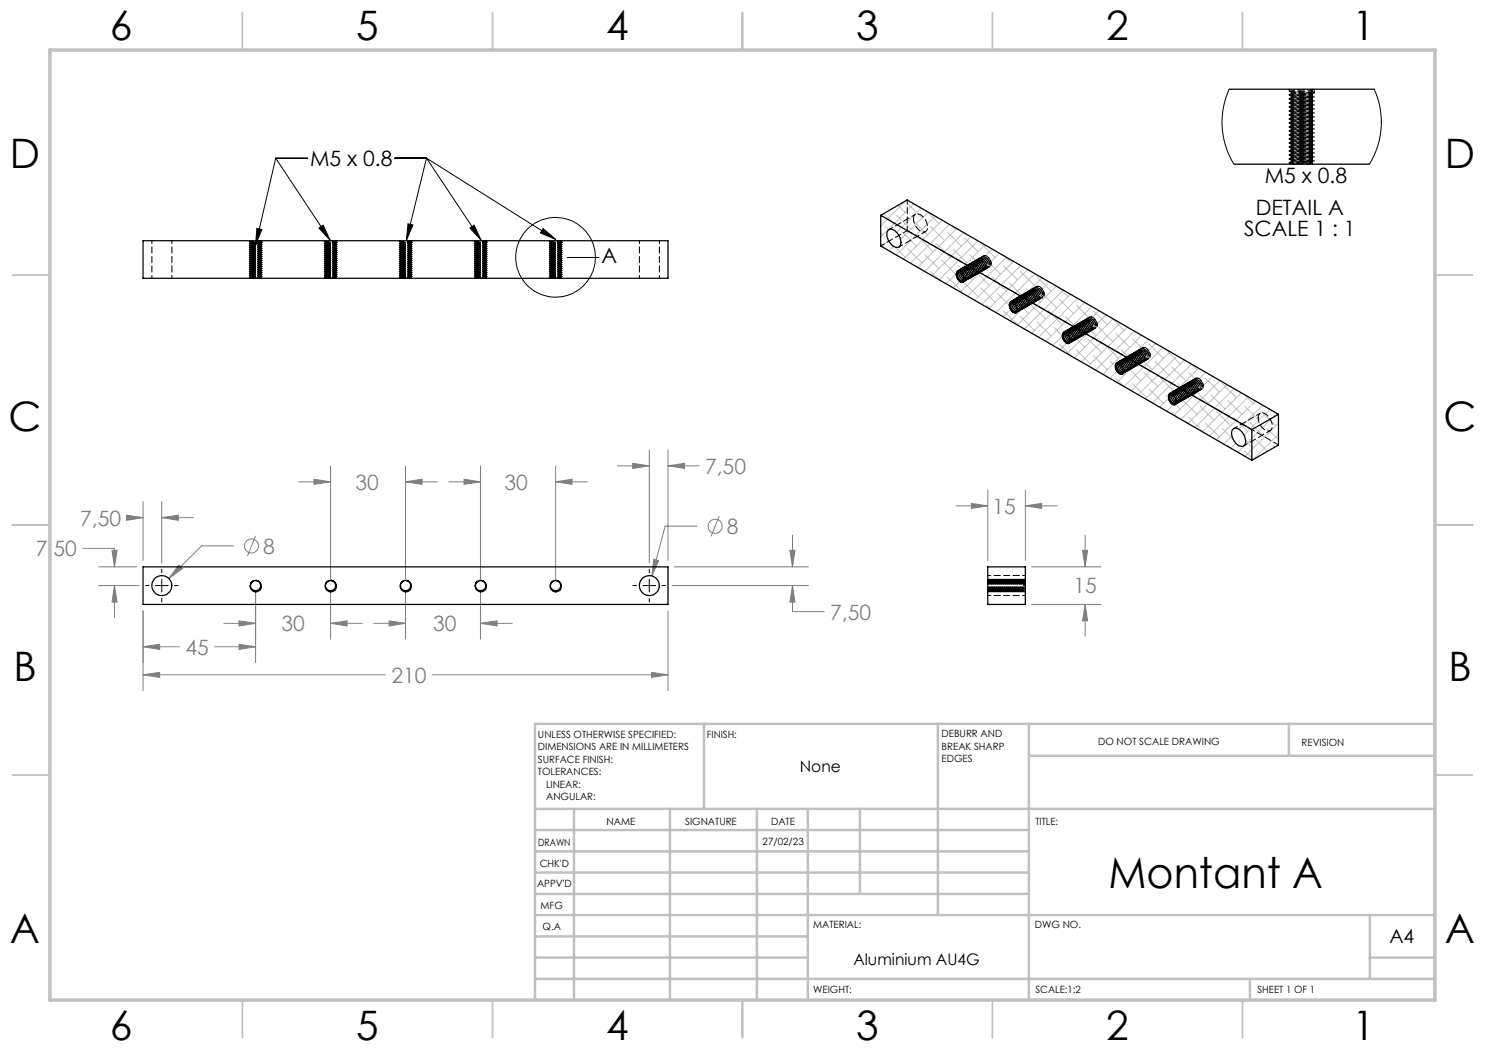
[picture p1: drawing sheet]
<svg xmlns="http://www.w3.org/2000/svg" width="297mm" height="210mm" viewBox="0 0 297 210" stroke-linecap="round" stroke-linejoin="round" font-family="sans-serif">
<defs><g id="words">
<text font-size="8.5" x="221.7" y="177.5">Montant A</text>
<g font-size="8.1">
<text x="22" y="8">6</text>
<text x="71.2" y="8">5</text>
<text x="121.2" y="8">4</text>
<text x="171.3" y="8">3</text>
<text x="221.3" y="8">2</text>
<text x="270.5" y="8">1</text>
<text x="2" y="33.6">D</text>
<text x="289" y="33.6">D</text>
<text x="1.7" y="86.1">C</text>
<text x="288.7" y="86.1">C</text>
<text x="2.7" y="136.1">B</text>
<text x="289.7" y="136.1">B</text>
<text x="2" y="188.6">A</text>
<text x="289" y="188.6">A</text>
<text x="22" y="208">6</text>
<text x="71.2" y="208">5</text>
<text x="121.2" y="208">4</text>
<text x="171.3" y="208">3</text>
<text x="221.3" y="208">2</text>
<text x="270.5" y="208">1</text>
</g>
<g font-size="4.2">
<text x="62" y="33.2">M5 x 0.8</text>
<text x="252.9" y="36.6">M5 x 0.8</text>
<text x="248.8" y="47.2">SCALE 1 : 1</text>
<text x="251.2" y="43">DETAIL A</text>
<text x="120.3" y="52.7">A</text>
</g>
<g font-size="4.2" fill="#808080">
<text x="141" y="94.8">7,50</text>
<text x="71.1" y="97.9">30</text>
<text x="100.9" y="97.9">30</text>
<text x="16" y="105.1">7,50</text>
<text x="145.4" y="106.8">8</text>
<text x="198.5" y="102.8">15</text>
<text x="7.2" y="111.3">7,50</text>
<text x="52.6" y="110.7">8</text>
<text x="214.7" y="118.6">15</text>
<text x="166" y="123.9">7,50</text>
<text x="37.1" y="130.9">45</text>
<text x="56.3" y="126.3">30</text>
<text x="86.6" y="126.3">30</text>
<text x="78.3" y="136.6">210</text>
</g>
<text font-size="3.9" x="277.9" y="188.5">A4</text>
<g font-size="3.2">
<text x="160" y="154.4">None</text>
<text x="170.7" y="193.1">Aluminium AU4G</text>
</g>
<g font-size="2">
<text x="107.6" y="147.6">UNLESS OTHERWISE SPECIFIED:</text>
<text x="141.4" y="147.6">FINISH:</text>
<text x="188.3" y="147.5">DEBURR AND</text>
<text x="188.3" y="150">BREAK SHARP</text>
<text x="219.6" y="149">DO NOT SCALE DRAWING</text>
<text x="260.3" y="149.2">REVISION</text>
<text x="107.6" y="150.1">DIMENSIONS ARE IN MILLIMETERS</text>
<text x="107.6" y="152.6">SURFACE FINISH:</text>
<text x="107.6" y="155.1">TOLERANCES:</text>
<text x="188.3" y="152.5">EDGES</text>
<text x="109.2" y="157.6">LINEAR:</text>
<text x="109.2" y="160.1">ANGULAR:</text>
<text x="121.3" y="165">NAME</text>
<text x="137" y="164.9">SIGNATURE</text>
<text x="154.2" y="164.9">DATE</text>
<text x="207.1" y="164.9">TITLE:</text>
<text x="107.6" y="169.1">DRAWN</text>
<text x="107.9" y="173.3">CHK'D</text>
<text x="152.5" y="168.9">27/02/23</text>
<text x="107.4" y="177.4">APPV'D</text>
<text x="108.1" y="181.8">MFG</text>
<text x="108.5" y="186">Q.A</text>
<text x="162.6" y="185.5">MATERIAL:</text>
<text x="207" y="185.5">DWG NO.</text>
<text x="162.6" y="198.5">WEIGHT:</text>
<text x="207.1" y="198.6">SCALE:1:2</text>
<text x="251.5" y="198.6">SHEET 1 OF 1</text>
</g>
</g></defs>
<g fill="none" stroke="#808080" stroke-width=".2">
<path d="M59.8 96.4h6.3M62.8 95.8l3.3 .6-3.3 .5zM66.1 93.2v22.6M81.1 96.4l3.3-.6v1.1zM81.1 93.2v22.6M81.1 96.4h6.4M89.7 96.4h6.4M92.8 95.8l3.3 .6-3.3 .5zM96.1 93.2v22.6M111.1 96.4l3.3-.6v1.1zM111.1 96.4h6.4M111.1 93.2v22.6"/>
<path d="M123.5 93.2h6.4M126.5 92.7l3.4 .5-3.4 .5zM129.9 90v22.6M133.6 93.2l3.3-.5v1zM133.6 90v22.1M133.6 93.2h6.2M197.6 98v14.1M205.1 98v14.1M16.5 109.7h6.4v3.7M19.7 113.4h7.6M19.7 117.1h8.1M22.4 110.1h1l-.5 3.3z"/>
<path d="M22.9 117.1l.5 3.3h-1zM22.9 117.1v6.4M25.3 103l3.3 .5-3.3 .6zM25.4 103.5h3.2M28.6 100.4v11.7M32.3 103.5l3.4-.5v1.1zM32.3 100.4v12.2M32.3 103.5h6.4M35.7 113l.8 .7-2.7 2zM46.7 109.2h-6.4l-6.5 6.5M51.1 118.4v14.1M51.1 107.2l-1.6 4"/>
<path d="M66.1 118.4v9.4M81.1 118.4v9.4M96.1 118.4v9.4M130.7 111.9l1 .2-1.3 3.1zM134.4 117.1h27.3M134.9 113.4h26.8M139.4 105.2h-6.4l-2.6 10M143.8 103.2l-1.6 4.1M158 110.1h1l-.5 3.3zM158.5 117.1l.5 3.3h-1zM158.5 117.1v5.2h6.4M158.5 107v6.4"/>
<path d="M191.2 101.2h6.4M194.3 100.7l3.3 .5-3.3 .5zM205.1 101.2l3.3-.5v1zM205.1 101.2h6.3M206.3 113.4h13.9M216.5 110.1h1l-.5 3.3zM217 107v6.4M28.6 129.4l3.3-.5v1zM28.6 122.2v15.9M28.6 129.4h7.3M28.6 135l3.3-.5v1zM28.6 135h48.5"/>
<path d="M42.9 129.4h8.2M44.8 124.7h6.3M47.8 124.2l3.3 .5-3.3 .5zM47.8 128.9l3.3 .5-3.3 .5zM66.1 124.7l3.3-.5v1zM66.1 124.7h6.4M74.8 124.7h6.3M77.8 124.2l3.3 .5-3.3 .5zM86.5 135h47.1M96.1 124.7l3.3-.5v1zM96.1 124.7h6.3M130.3 134.5l3.3 .5-3.3 .5z"/>
<path d="M133.6 122.2v15.9M206.3 120.9h13.9M217 120.9l.5 3.3h-1zM217 120.9v6.3"/>
<circle cx="50.3" cy="109.2" r="1.41"/>
<circle cx="143" cy="105.2" r="1.41"/>
</g>
<g fill="none" stroke="#000" stroke-width=".2">
<path d="M55.1 31.6h6.4M55.1 31.6l-4 17.4M55.1 31.6l10.9 16.5M79 31.6h6.3M85.3 31.6l-4 16.5M85.3 31.6l10.9 16.5M85.3 31.6l25.9 16.3M51.4 45.7l1 .2-1.3 3.1zM63.8 45.6l.8-.6 1.4 3.1zM81.6 44.8l1 .2-1.3 3.1zM94 45.6l.8-.6 1.4 3.1zM108.6 45.7l2.6 2.2-3.1-1.3z"/>
<path d="M113.5 51.5h6.3M29.1 117.1h.7M31.1 117.1h2.5M32.3 113.9v.7M32.3 115.8v2.6M32.3 119.7v.7M34.9 117.1h.7M126.6 117.1h.7M128.6 117.1h2.5M129.9 113.9v.7M129.9 115.8v2.6M129.9 119.7v.7"/>
<path d="M132.4 117.1h.7"/>
<circle cx="111.1" cy="51.5" r="8"/>
</g>
<g fill="none" stroke="#c0c0c0" stroke-width=".2">
<path d="M176.1 48.8l1 .9M176.1 46.6l.5 .4M176.8 42.7l2 2.1M177.1 45.3l.7 .7M177.7 48.1l-1.3 1.3M178.8 49.3l-1 .9M179 49.4l2 2.1M179.4 43.1l2.8 2.8M179.6 41.1l1.4 1.4M180.5 46.4l2.8 2.8M181.1 40.2l-5 5M181.6 40.8l2.8 2.8"/>
<path d="M181.6 49.8l2.8 2.8M182.7 44.2l2.8 2.8M182.8 40.8l-6.7 6.6M183.9 47.5l2.8 2.9M184.2 41.6l-4.9 4.9M185 50.9l2.8 2.8M185.3 42.2l2.5 2.6M185.6 42.4l-5.5 5.5M186.1 45.3l2.8 2.8M186.1 54.3l1.6 1.6M187 43.2l-7.7 7.8M187.2 48.7l2.8 2.8"/>
<path d="M188.3 52l2.8 2.8M188.5 44.1l-7.8 7.7M189.5 46.4l2.8 2.8M189.5 55.4l2.8 2.8M189.9 44.9l-7.8 7.8M190.6 45.3l.5 .6M190.6 49.8l2.8 2.8M191.3 45.7l-7.7 7.8M191.3 54.7l-2.1 2.1M191.7 53.2l2.8 2.8M191.9 56.3l-1.3 1.3M192.7 46.5l-7.7 7.8"/>
<path d="M192.8 47.5l2.9 2.9M192.8 56.5l2.9 2.8M194 50.9l2.8 2.8M194.1 47.4l-7.7 7.7M195.1 54.3l2.8 2.8M195.6 48.2l-7.8 7.7M196.2 48.7l2.8 2.8M196.2 57.6l2.8 2.9M197 49l-5.4 5.4M197.3 52l2.8 2.8M198.4 49.8l-5.6 5.6M198.4 55.4l2.9 2.8"/>
<path d="M199.6 58.8l2.3 2.3M199.8 50.7l-7.7 7.7M200.7 53.2l2.8 2.8M201.2 51.4l1.2 1.2M201.3 51.5l-7.8 7.7M201.8 56.5l2.8 2.8M202.7 52.3l-7.8 7.7M203 59.9l2.7 2.8M204 54.3l2.9 2.8M204.1 53.1l-7.7 7.8M205.2 57.6l2.8 2.9M205.5 53.9l-7.7 7.8"/>
<path d="M207 54.7l-7.8 7.8M207.4 55.4l2.8 2.8M208.4 55.6l-5.4 5.3M208.6 58.8l2.7 2.8M209.8 56.4l-7.8 7.8M211.2 57.2l-7.7 7.8-2.8-2.8M211.8 57.6l1.8 1.7M211.9 59.9l2.8 2.8M212.7 58l-7.8 7.8M214.1 58.9l-7.8 7.7M215.5 59.7l-7.7 7.7M197.3 61l1 1"/>
<path d="M202.1 61.9l-1.5 1.5M204 63.3l2.9 2.8M206.3 61l2.8 2.8M207.4 64.4l2.8 2.8M208.6 67.8l.3 .3M209.7 62.2l2.8 2.7M210.8 65.5l1.7 1.7-1.9 1.9M211.9 68.9l2.3 2.3M213 63.3l2.8 2.8M213.3 68.6l-1.3 1.3M214.2 66.6l2.8 2.9M215.3 61l2.8 2.8"/>
<path d="M215.3 70l2.8 2.8M216.4 64.4l2.8 2.8M216.9 60.5l-7.7 7.8M217.5 67.8l2.8 2.7M218.3 61.3l-5.3 5.3M218.7 71.1l2.8 2.8M218.7 62.2l2.8 2.7M219.8 62.2l-5.7 5.7M219.8 65.5l2.8 2.8M220.9 68.9l2.8 2.8M221.2 63l-7.8 7.7M222 72.2l1.1 1.1"/>
<path d="M222.4 63.7l2.4 2.4M222.6 63.8l-7.8 7.8M223.1 66.6l2.9 2.9M223.4 74.2l-1.4 1.5M224 64.6l-7.7 7.8M224.3 70l2.8 2.8M224.5 74.7l.3 .4M225.4 73.4l2.8 2.8M225.5 65.4l-7.8 7.8M226.5 67.8l2.8 2.7M226.5 76.7l2.8 2.8M226.9 66.2l-7.8 7.8"/>
<path d="M227.6 71.1l2.8 2.8M227.8 66.7l.4 .5M228.3 67.1l-7.7 7.8M228.7 74.5l2.9 2.8M229.7 67.9l-5.4 5.4M229.9 77.8l2.8 2.9M229.9 68.9l2.8 2.8M231 72.2l2.8 2.9M231.2 68.7l-7.8 7.8M232.1 75.6l2.8 2.8M232.6 69.5l-7.8 7.8-1.7-1.7M233.3 79l.4 .4"/>
<path d="M233.3 70l2.7 2.8M233.7 79.6l-1.7 1.8M234 70.4l-7.8 7.7M234.4 73.4l2.8 2.8M235.4 71.2l-7.8 7.7M235.5 76.7l2.8 2.8M236.9 72l-7.8 7.8M237.7 74.5l2.8 2.8M238.3 72.8l-7.8 7.8M238.4 72.9l1 1M238.9 77.8l2.8 2.9M239.7 73.7l-5.3 5.2"/>
<path d="M241.1 75.6l2.8 2.8M241.1 74.5l-5.8 5.8M242.2 79l2.8 2.8M242.5 75.3l-7.7 7.8M244 76.1l-7.8 7.8M244.5 76.7l2.8 2.8M245.4 76.9l-7.8 7.8M246.8 77.7l-7.8 7.8M248.2 78.6l-7.7 7.8M249 79l1.6 1.7M249.7 79.4l-7.8 7.8M234.4 82.3l1.1 1.2"/>
<path d="M234.7 80.9l-1.3 1.3M235.1 80.8l.9 1M236.6 80.1l2.8 2.8M237.7 83.5l2.8 2.8M240 81.2l2.8 2.8M241.1 84.6l2.8 2.8M243.3 82.3l2.9 2.9M244.5 85.7l2.1 2.2M245.6 80.1l2.8 2.8M245.6 89.1l.5 .5M246.4 87.2l-1.6 1.6M246.7 83.5l2.8 2.8"/>
<path d="M247.2 88.6l-1 1M249 81.2l2.8 2.8M249 90.2l1.6 1.7M249.1 88.1l1.5 1.5M250.1 84.6l2.8 2.8M251.1 80.2l-7.8 7.8M251.2 88l2.3 2.3M252.3 82.3l2.8 2.9M252.5 81.1l-4.8 4.7M253.4 85.7l2.3 2.2M253.9 81.9l-5.1 5.1M254.6 89.1l.3 .3"/>
<path d="M255.3 82.7l-7.7 7.7M255.7 84.6l-6.7 6.7M255.7 86.8l-5.1 5.1"/>
</g>
<g fill="none" stroke="#c0c0c0" stroke-width=".35">
<path d="M48.5 2.5v7.5M98.5 2.5v7.5M148.5 2.5v7.5M198.5 2.5v7.5M248.5 2.5v7.5M2.5 55h7.5M287 55h7.5M2.5 105h7.5M287 105h7.5M2.5 155h7.5M287 155h7.5M48.5 200v7.5"/>
<path d="M98.5 200v7.5M148.5 200v7.5M198.5 200v7.5M248.5 200v7.5"/>
</g>
<g fill="none" stroke="#c0c0c0" stroke-width=".5">
<path d="M140.8 144.8v17M187.6 144.8v38.2M205.8 144.8v55.2M205.8 151.2h81.2M257.8 144.8v6.4M287 144.8h-180v55.2M107 161.8h180M107 178.8h98.8M107 174.5h98.8M107 170.3h98.8M107 166h98.8M114.8 161.8v38.2"/>
<path d="M134 161.8v38.2M151.4 161.8v38.2M161.6 161.8v38.2M172 161.8v17M107 195.8h180M107 191.5h54.6M107 187.3h54.6M107 183h180M250 195.8v4.2M274 191.5h13M274 183v12.8"/>
</g>
<path d="M10 10h277v190h-277z" fill="none" stroke="#c0c0c0" stroke-width=".7"/>
<path d="M51.4 45.7l1 .2-1.3 3.1zM63.8 45.6l.8-.6 1.4 3.1zM81.6 44.8l1 .2-1.3 3.1zM94 45.6l.8-.6 1.4 3.1zM108.6 45.7l2.6 2.2-3.1-1.3z" fill="#000"/>
<g fill="#808080">
<path d="M47.8 124.2l3.3 .5-3.3 .5zM66.1 124.7l3.3-.5v1zM62.8 95.8l3.3 .6-3.3 .5zM81.1 96.4l3.3-.6v1.1zM96.1 124.7l3.3-.5v1zM77.8 124.2l3.3 .5-3.3 .5zM92.8 95.8l3.3 .6-3.3 .5zM111.1 96.4l3.3-.6v1.1zM47.8 128.9l3.3 .5-3.3 .5zM28.6 129.4l3.3-.5v1z"/>
<path d="M130.7 111.9l-.3 3.3 1.3-3.1zM35.7 113l-1.9 2.7 2.7-2zM28.6 135l3.3-.5v1zM130.3 134.5l3.3 .5-3.3 .5zM32.3 103.5l3.4-.5v1.1zM25.3 103l3.3 .5-3.3 .6zM126.5 92.7l3.4 .5-3.4 .5zM133.6 93.2l3.3-.5v1zM158 110.1h1l-.5 3.3zM158.5 117.1l.5 3.3h-1zM22.4 110.1h1l-.5 3.3zM22.9 117.1l.5 3.3h-1zM217 120.9l.5 3.3h-1zM216.5 110.1h1l-.5 3.3zM205.1 101.2l3.3-.5v1zM194.3 100.7l3.3 .5-3.3 .5z"/>
</g>
<g fill="none" stroke="#000" stroke-width=".25">
<path d="M245.9 17.8h28.9M246.8 32.8h27.1M28.6 48.1h105v7.6h-105zM176.1 43.1v6.1l74.3 42.9M176.1 43.1l74.3 42.8M176.1 43.1l5.3-3.1 74.3 42.9M177.7 46a1.42 1.42 0 0 1 1.9 .8 2.06 2.06 0 0 1 .2 2.6 1.61 1.61 0 0 1-1.9-1 1.98 1.98 0 0 1-.2-2.4zM191.3 54.9v.2a1.32 1.32 0 0 0 1.4 1.3M191.7 54.4a1.18 1.18 0 0 0 1 1.8 1 1 0 0 0-.4-1.5M191.8 54.4a1.35 1.35 0 0 0 1 1.6M192.1 54.5a1.65 1.65 0 0 0 .7 1.3M192.3 54.7a1.22 1.22 0 0 1 .4 1.7"/>
<path d="M192.3 54.7a.59 .59 0 0 0-.8-.3 .59 .59 0 0 0-.2 .9 1.33 1.33 0 0 0 1.4 1.1M201.9 61v.2a1.39 1.39 0 0 0 1.4 1.3M202.3 60.5a1.21 1.21 0 0 0 1 1.8 1.02 1.02 0 0 0-.4-1.5M202.5 60.5a1.28 1.28 0 0 0 .9 1.7M202.7 60.6a1.44 1.44 0 0 0 .7 1.3M202.9 60.8a1.33 1.33 0 0 1 .4 1.7M202.9 60.8a.57 .57 0 0 0-.8-.2 .57 .57 0 0 0-.2 .8 1.25 1.25 0 0 0 1.4 1.1M212.5 67.2v.1a1.32 1.32 0 0 0 1.4 1.3M212.9 66.6a1.18 1.18 0 0 0 1 1.8 .99 .99 0 0 0-.4-1.5M213 66.6a1.35 1.35 0 0 0 1 1.7M213.3 66.7a1.44 1.44 0 0 0 .7 1.3M213.5 66.9a1.29 1.29 0 0 1 .4 1.7"/>
<path d="M213.5 66.9a.6 .6 0 0 0-.9-.2 .6 .6 0 0 0 0 1 1.2 1.2 0 0 0 1.3 .9M223.1 73.3v.2a1.4 1.4 0 0 0 1.4 1.3M223.5 72.7a1.22 1.22 0 0 0 1 1.8 1 1 0 0 0-.3-1.4M223.7 72.8a1.35 1.35 0 0 0 .9 1.6M223.9 72.9a1.49 1.49 0 0 0 .7 1.2M224.2 73.1a1.22 1.22 0 0 1 .3 1.7M224.2 73.1a.61 .61 0 0 0-.9-.2 .61 .61 0 0 0-.1 .9 1.15 1.15 0 0 0 1.3 1M233.7 79.4v.2a1.32 1.32 0 0 0 1.4 1.3M233.8 79.1a.56 .56 0 0 1 .9 .1M233.8 79.1a1.4 1.4 0 0 0 1.2 1.8h.1M234 78.9l-.2 .2M234.1 78.9a1.18 1.18 0 0 0 1 1.7 .97 .97 0 0 0-.4-1.4"/>
<path d="M234.2 78.9h.1M234.3 78.9a1.28 1.28 0 0 0 .9 1.6M234.5 79a1.44 1.44 0 0 0 .7 1.3M234.7 79.2a1.29 1.29 0 0 1 .4 1.7M246.5 86a1.15 1.15 0 0 1 1.8 .3 2.18 2.18 0 0 1 .4 2.9 1.74 1.74 0 0 1-2.1-1.4l-.3-1zM250.4 85.9v6.2M255.7 82.9l-5.3 3M255.7 82.9v6.1l-5.3 3.1M28.6 113.4h105v7.5h-105zM51.3 116.1l.2 .1M51.5 116.2a1.05 1.05 0 0 1 .5 1.5 1.05 1.05 0 0 1-1.6 .2 1.05 1.05 0 0 1 0-1.6M51.5 116.2a1.12 1.12 0 0 1 .7 1.4 1.12 1.12 0 0 1-1.5 .7 1.12 1.12 0 0 1-.5-1.6"/>
<path d="M51.5 116.2a1 1 0 0 0-1.3 .5M51.8 116.3a1.03 1.03 0 0 0-1.6 .4M66.3 116.1l.2 .1M66.5 116.2a1.05 1.05 0 0 1 .5 1.5 1.05 1.05 0 0 1-1.6 .2 1.05 1.05 0 0 1 0-1.6M66.5 116.2a1.13 1.13 0 0 1 .7 1.4 1.13 1.13 0 0 1-1.5 .7 1.13 1.13 0 0 1-.5-1.6M66.5 116.2a1 1 0 0 0-1.3 .5M66.7 116.3a1.03 1.03 0 0 0-1.5 .4M81.3 116.1l.2 .1M81.5 116.2a1.04 1.04 0 0 1 .5 1.5 1.04 1.04 0 0 1-1.6 .2 1.04 1.04 0 0 1 0-1.6M81.5 116.2a1.13 1.13 0 0 1 .7 1.4 1.13 1.13 0 0 1-1.5 .7 1.13 1.13 0 0 1-.5-1.6M81.5 116.2a1.04 1.04 0 0 0-1.3 .5M81.7 116.3a1.03 1.03 0 0 0-1.5 .4"/>
<path d="M96.3 116.1l.2 .1M96.5 116.2a1.04 1.04 0 0 1 .5 1.5 1.04 1.04 0 0 1-1.6 .2 1.04 1.04 0 0 1 0-1.6M96.5 116.2a1.13 1.13 0 0 1 .7 1.4 1.13 1.13 0 0 1-1.5 .7 1.13 1.13 0 0 1-.6-1.6M96.5 116.2a1.06 1.06 0 0 0-1.4 .5M96.7 116.3a1.05 1.05 0 0 0-1.6 .4M111.3 116.1l.2 .1M111.5 116.2a1.05 1.05 0 0 1 .5 1.5 1.05 1.05 0 0 1-1.6 .2 1.05 1.05 0 0 1 0-1.6M111.5 116.2a1.12 1.12 0 0 1 .7 1.4 1.12 1.12 0 0 1-1.5 .7 1.12 1.12 0 0 1-.5-1.6M111.5 116.2a1 1 0 0 0-1.3 .5M111.7 116.3a1.01 1.01 0 0 0-1.5 .4M197.6 113.4h7.5v7.5h-7.5z"/>
<circle cx="32.4" cy="117.1" r="2"/>
<circle cx="129.9" cy="117.1" r="2"/>
</g>
<g fill="none" stroke="#000" stroke-width=".2" stroke-dasharray="1.3 .6" stroke-dashoffset=".6">
<path d="M49.9 55.6h1.2M52.2 48.3l-2.1 .2M52.2 48.4l-2.1 .2M64.9 55.6h1.2M67.2 48.3l-2.1 .2M67.2 48.4l-2.1 .2M79.9 55.6h1.2M82.2 48.3l-2.1 .2M82.2 48.4l-2.1 .2M94.9 55.6h1.2M97.2 48.3l-2.1 .2M97.2 48.4l-2.1 .2"/>
<path d="M109.9 55.6h1.2M112.2 48.3l-2.1 .2M112.2 48.4l-2.1 .2M197.8 118.1l-.2-2M197.8 118.1l-.1-2M197.9 116.1l-.1 2M198 116.1l-.1 2M198.2 118.1l-.2-2M198.2 118.1l-.1-2M198.3 116.1l-.1 2M198.4 116.1l-.1 2M198.6 118.1l-.2-2"/>
<path d="M198.6 118.1l-.1-2M198.7 116.1l-.1 2M198.8 116.1l-.1 2M199 118.1l-.2-2M199 118.1l-.1-2M199.1 116.1l-.1 2M199.2 116.1l-.1 2M199.4 118.1l-.2-2M199.4 118.1l-.1-2M199.5 116.1l-.1 2M199.6 116.1l-.1 2M199.8 118.1l-.2-2"/>
<path d="M199.8 118.1l-.1-2M199.9 116.1l-.1 2M200 116.1l-.1 2M200.2 118.1l-.2-2M200.2 118.1l-.1-2M200.3 116.1l-.1 2M200.4 116.1l-.1 2M200.6 118.1l-.2-2M200.6 118.1l-.1-2M200.7 116.1l-.1 2M200.8 116.1l-.1 2M201 118.1l-.2-2"/>
<path d="M201 118.1l-.1-2M201.1 116.1l-.1 2M201.2 116.1l-.1 2M201.4 118.1l-.2-2M201.4 118.1l-.1-2M201.5 116.1l-.1 2M201.6 116.1l-.1 2M201.8 118.1l-.2-2M201.8 118.1l-.1-2M201.9 116.1l-.1 2M202 116.1l-.1 2M202.2 118.1l-.2-2"/>
<path d="M202.2 118.1l-.1-2M202.3 116.1l-.1 2M202.4 116.1l-.1 2M202.6 118.1l-.2-2M202.6 118.1l-.1-2M202.7 116.1l-.1 2M202.8 116.1l-.1 2M203 118.1l-.2-2M203 118.1l-.1-2M203.1 116.1l-.1 2M203.2 116.1l-.1 2M203.4 118.1l-.2-2"/>
<path d="M203.4 118.1l-.1-2M203.5 116.1l-.1 2M203.6 116.1l-.1 2M203.8 118.1l-.2-2M203.8 118.1l-.1-2M203.9 116.1l-.1 2M204 116.1l-.1 2M204.2 118.1l-.2-2M204.2 118.1l-.1-2M204.3 116.1l-.1 2M204.4 116.1l-.1 2M204.6 118.1l-.2-2"/>
<path d="M204.6 118.1l-.1-2M204.7 117.1l-.1-1.2M204.7 116.1l-.1 2M204.8 116.1l-.1 2M205.1 117.1l-.1-1.2"/>
</g>
<g fill="none" stroke="#000" stroke-width=".2" stroke-dasharray="1.3 .6" stroke-dashoffset=".5">
<path d="M262.4 18.1l-4.1 .4M262.4 18.3l-4 .4M258 32.6l4.1 .2M49.9 55.5l2.1 .1M50.1 48.6l2.1 .2-2.1 .2M50.1 49l2.1 .2-2.1 .2M50.1 49.4l2.1 .2-2.1 .2M50.1 49.8l2.1 .2-2.1 .2M50.1 50.2l2.1 .2-2.1 .2M50.1 50.6l2.1 .2-2.1 .2M50.1 51l2.1 .2-2.1 .2M50.1 51.4l2.1 .2-2.1 .2"/>
<path d="M50.1 51.8l2.1 .2-2.1 .2M50.1 52.2l2.1 .2-2.1 .2M50.1 52.6l2.1 .2-2.1 .2M50.1 53l2.1 .2-2.1 .2M50.1 53.4l2.1 .2-2.1 .2M50.1 53.8l2.1 .2-2.1 .2M50.1 54.2l2.1 .2-2.1 .2M50.1 54.6l2.1 .2-2.1 .2M50.1 55l2.1 .2-2.1 .2M50.1 48.5l2.1 .2-2.1 .2M50.1 48.9l2.1 .2-2.1 .2M50.1 49.3l2.1 .2-2.1 .2"/>
<path d="M50.1 49.7l2.1 .2-2.1 .2M50.1 50.1l2.1 .2-2.1 .2M50.1 50.5l2.1 .2-2.1 .2M50.1 50.9l2.1 .2-2.1 .2M50.1 51.3l2.1 .2-2.1 .2M50.1 51.7l2.1 .2-2.1 .2M50.1 52.1l2.1 .2-2.1 .2M50.1 52.5l2.1 .2-2.1 .2M50.1 52.9l2.1 .2-2.1 .2M50.1 53.3l2.1 .2-2.1 .2M50.1 53.7l2.1 .2-2.1 .2M50.1 54.1l2.1 .2-2.1 .2"/>
<path d="M50.1 54.5l2.1 .2-2.1 .2M50.1 54.9l2.1 .2-2.1 .2M50.1 55.3l2.1 .2-2 .1M64.9 55.5l2.1 .1M65.1 48.6l2.1 .2-2.1 .2M65.1 49l2.1 .2-2.1 .2M65.1 49.4l2.1 .2-2.1 .2M65.1 49.8l2.1 .2-2.1 .2M65.1 50.2l2.1 .2-2.1 .2M65.1 50.6l2.1 .2-2.1 .2M65.1 51l2.1 .2-2.1 .2M65.1 51.4l2.1 .2-2.1 .2"/>
<path d="M65.1 51.8l2.1 .2-2.1 .2M65.1 52.2l2.1 .2-2.1 .2M65.1 52.6l2.1 .2-2.1 .2M65.1 53l2.1 .2-2.1 .2M65.1 53.4l2.1 .2-2.1 .2M65.1 53.8l2.1 .2-2.1 .2M65.1 54.2l2.1 .2-2.1 .2M65.1 54.6l2.1 .2-2.1 .2M65.1 55l2.1 .2-2.1 .2M65.1 48.5l2.1 .2-2.1 .2M65.1 48.9l2.1 .2-2.1 .2M65.1 49.3l2.1 .2-2.1 .2"/>
<path d="M65.1 49.7l2.1 .2-2.1 .2M65.1 50.1l2.1 .2-2.1 .2M65.1 50.5l2.1 .2-2.1 .2M65.1 50.9l2.1 .2-2.1 .2M65.1 51.3l2.1 .2-2.1 .2M65.1 51.7l2.1 .2-2.1 .2M65.1 52.1l2.1 .2-2.1 .2M65.1 52.5l2.1 .2-2.1 .2M65.1 52.9l2.1 .2-2.1 .2M65.1 53.3l2.1 .2-2.1 .2M65.1 53.7l2.1 .2-2.1 .2M65.1 54.1l2.1 .2-2.1 .2"/>
<path d="M65.1 54.5l2.1 .2-2.1 .2M65.1 54.9l2.1 .2-2.1 .2M65.1 55.3l2.1 .2-2 .1M79.9 55.5l2.1 .1M80.1 48.6l2.1 .2-2.1 .2M80.1 49l2.1 .2-2.1 .2M80.1 49.4l2.1 .2-2.1 .2M80.1 49.8l2.1 .2-2.1 .2M80.1 50.2l2.1 .2-2.1 .2M80.1 50.6l2.1 .2-2.1 .2M80.1 51l2.1 .2-2.1 .2M80.1 51.4l2.1 .2-2.1 .2"/>
<path d="M80.1 51.8l2.1 .2-2.1 .2M80.1 52.2l2.1 .2-2.1 .2M80.1 52.6l2.1 .2-2.1 .2M80.1 53l2.1 .2-2.1 .2M80.1 53.4l2.1 .2-2.1 .2M80.1 53.8l2.1 .2-2.1 .2M80.1 54.2l2.1 .2-2.1 .2M80.1 54.6l2.1 .2-2.1 .2M80.1 55l2.1 .2-2.1 .2M80.1 48.5l2.1 .2-2.1 .2M80.1 48.9l2.1 .2-2.1 .2M80.1 49.3l2.1 .2-2.1 .2"/>
<path d="M80.1 49.7l2.1 .2-2.1 .2M80.1 50.1l2.1 .2-2.1 .2M80.1 50.5l2.1 .2-2.1 .2M80.1 50.9l2.1 .2-2.1 .2M80.1 51.3l2.1 .2-2.1 .2M80.1 51.7l2.1 .2-2.1 .2M80.1 52.1l2.1 .2-2.1 .2M80.1 52.5l2.1 .2-2.1 .2M80.1 52.9l2.1 .2-2.1 .2M80.1 53.3l2.1 .2-2.1 .2M80.1 53.7l2.1 .2-2.1 .2M80.1 54.1l2.1 .2-2.1 .2"/>
<path d="M80.1 54.5l2.1 .2-2.1 .2M80.1 54.9l2.1 .2-2.1 .2M80.1 55.3l2.1 .2-2 .1M94.9 55.5l2.1 .1M95.1 48.6l2.1 .2-2.1 .2M95.1 49l2.1 .2-2.1 .2M95.1 49.4l2.1 .2-2.1 .2M95.1 49.8l2.1 .2-2.1 .2M95.1 50.2l2.1 .2-2.1 .2M95.1 50.6l2.1 .2-2.1 .2M95.1 51l2.1 .2-2.1 .2M95.1 51.4l2.1 .2-2.1 .2"/>
<path d="M95.1 51.8l2.1 .2-2.1 .2M95.1 52.2l2.1 .2-2.1 .2M95.1 52.6l2.1 .2-2.1 .2M95.1 53l2.1 .2-2.1 .2M95.1 53.4l2.1 .2-2.1 .2M95.1 53.8l2.1 .2-2.1 .2M95.1 54.2l2.1 .2-2.1 .2M95.1 54.6l2.1 .2-2.1 .2M95.1 55l2.1 .2-2.1 .2M95.1 48.5l2.1 .2-2.1 .2M95.1 48.9l2.1 .2-2.1 .2M95.1 49.3l2.1 .2-2.1 .2"/>
<path d="M95.1 49.7l2.1 .2-2.1 .2M95.1 50.1l2.1 .2-2.1 .2M95.1 50.5l2.1 .2-2.1 .2M95.1 50.9l2.1 .2-2.1 .2M95.1 51.3l2.1 .2-2.1 .2M95.1 51.7l2.1 .2-2.1 .2M95.1 52.1l2.1 .2-2.1 .2M95.1 52.5l2.1 .2-2.1 .2M95.1 52.9l2.1 .2-2.1 .2M95.1 53.3l2.1 .2-2.1 .2M95.1 53.7l2.1 .2-2.1 .2M95.1 54.1l2.1 .2-2.1 .2"/>
<path d="M95.1 54.5l2.1 .2-2.1 .2M95.1 54.9l2.1 .2-2.1 .2M95.1 55.3l2.1 .2-2 .1M109.9 55.5l2.1 .1M110.1 48.6l2.1 .2-2.1 .2M110.1 49l2.1 .2-2.1 .2M110.1 49.4l2.1 .2-2.1 .2M110.1 49.8l2.1 .2-2.1 .2M110.1 50.2l2.1 .2-2.1 .2M110.1 50.6l2.1 .2-2.1 .2M110.1 51l2.1 .2-2.1 .2M110.1 51.4l2.1 .2-2.1 .2"/>
<path d="M110.1 51.8l2.1 .2-2.1 .2M110.1 52.2l2.1 .2-2.1 .2M110.1 52.6l2.1 .2-2.1 .2M110.1 53l2.1 .2-2.1 .2M110.1 53.4l2.1 .2-2.1 .2M110.1 53.8l2.1 .2-2.1 .2M110.1 54.2l2.1 .2-2.1 .2M110.1 54.6l2.1 .2-2.1 .2M110.1 55l2.1 .2-2.1 .2M110.1 48.5l2.1 .2-2.1 .2M110.1 48.9l2.1 .2-2.1 .2M110.1 49.3l2.1 .2-2.1 .2"/>
<path d="M110.1 49.7l2.1 .2-2.1 .2M110.1 50.1l2.1 .2-2.1 .2M110.1 50.5l2.1 .2-2.1 .2M110.1 50.9l2.1 .2-2.1 .2M110.1 51.3l2.1 .2-2.1 .2M110.1 51.7l2.1 .2-2.1 .2M110.1 52.1l2.1 .2-2.1 .2M110.1 52.5l2.1 .2-2.1 .2M110.1 52.9l2.1 .2-2.1 .2M110.1 53.3l2.1 .2-2.1 .2M110.1 53.7l2.1 .2-2.1 .2M110.1 54.1l2.1 .2-2.1 .2"/>
<path d="M110.1 54.5l2.1 .2-2.1 .2M110.1 54.9l2.1 .2-2.1 .2M110.1 55.3l2.1 .2-2 .1M192.7 54.2l-.6-.1-.2 .3M192.8 55.8h.4l.2-.4M194.3 53.5l10.1 5.9M204.9 59.6l10.1 5.9M203.3 60.3l-.6-.1-.2 .3M203.4 61.9h.4l.2-.4M213.9 66.5l-.6-.2-.2 .3M214 68l.5 .1 .1-.5M215.5 65.8l10.1 5.8"/>
<path d="M224.5 72.6l-.6-.1-.2 .2M224.7 74.1l.4 .1 .1-.5M226.1 71.9l10.1 5.8M235.1 78.7l-.6-.1-.2 .3M235.3 80.3h.4l.1-.4M235.3 80.2v-.1a1.18 1.18 0 0 0-1.3-1.2M204.9 117.1l-.1-1M205 117.1l-.1-1"/>
</g>
<g fill="none" stroke="#000" stroke-width=".2" stroke-dasharray="1.3 .6">
<path d="M257.9 19.7v.1M257.9 18.9v.1M257.9 17.8v.4M257.9 19l.4 .3M257.9 19.8l.4 .3M257.9 18.2l.4 .3M258.3 19.3v.2M258.3 18.5v.2M258.3 19.5l-.4 .2M258.3 18.7l-.4 .2M262.2 18.9l.4-.2M262.2 19.7l.4-.2"/>
<path d="M262.2 18.1l.4-.2M262.4 18.1l.5-.3M262.4 18.3v-.2M262.4 19.1v-.2M262.4 19.9v-.2M262.6 19.3l-.4-.3M262.9 18.5l-5 .4M262.9 18.5l-.5-.2M262.9 18.6v-.1M262.9 19.4v-.1M257.9 32.5v.1M257.9 31.7v.1"/>
<path d="M257.9 30.9v.1M257.9 30.1v.1M257.9 29.3v.1M257.9 28.5v.1M257.9 27.7v.1M257.9 26.9v.1M257.9 26.1v.1M257.9 25.3v.1M257.9 24.5v.1M257.9 23.7v.1M257.9 22.9v.1M257.9 22.1v.1"/>
<path d="M257.9 21.3v.1M257.9 20.5v.1M257.9 20.6l.4 .3M257.9 21.4l.4 .3M257.9 22.2l.4 .3M257.9 23l.4 .3M257.9 23.8l.4 .3M257.9 24.6l.4 .3M257.9 25.4l.4 .3M257.9 26.2l.4 .3M257.9 27l.4 .3M257.9 27.8l.4 .3"/>
<path d="M257.9 28.6l.4 .3M257.9 29.4l.4 .3M257.9 30.2l.4 .3M257.9 31l.4 .3M257.9 31.8l.4 .3M257.9 32.6l.3 .2M258.3 20.1v.2M258.3 20.9v.2M258.3 21.7v.2M258.3 22.5v.2M258.3 23.3v.2M258.3 24.1v.2"/>
<path d="M258.3 24.9v.2M258.3 25.7v.2M258.3 26.5v.2M258.3 27.3v.2M258.3 28.1v.2M258.3 28.9v.2M258.3 29.7v.2M258.3 30.5v.2M258.3 31.3v.2M258.3 32.1v.2M258.3 20.3l-.4 .2M258.3 21.1l-.4 .2"/>
<path d="M258.3 21.9l-.4 .2M258.3 22.7l-.4 .2M258.3 23.5l-.4 .2M258.3 24.3l-.4 .2M258.3 25.1l-.4 .2M258.3 25.9l-.4 .2M258.3 26.7l-.4 .2M258.3 27.5l-.4 .2M258.3 28.3l-.4 .2M258.3 29.1l-.4 .2M258.3 29.9l-.4 .2M258.3 30.7l-.4 .2"/>
<path d="M258.3 31.5l-.4 .2M258.3 32.3l-.4 .2M262.2 20.5l.4-.2M262.2 21.3l.4-.2M262.2 22.1l.4-.2M262.2 22.9l.4-.2M262.2 23.7l.4-.2M262.2 24.5l.4-.2M262.2 25.3l.4-.2M262.2 26.1l.4-.2M262.2 26.9l.4-.2M262.2 27.7l.4-.2"/>
<path d="M262.2 28.5l.4-.2M262.2 29.3l.4-.2M262.2 30.1l.4-.2M262.2 30.9l.4-.2M262.2 31.7l.4-.2M262.2 32.5l.4-.2M262.4 20.7v-.2M262.4 21.5v-.2M262.4 22.3v-.2M262.4 23.1v-.2M262.4 23.9v-.2M262.4 24.7v-.2"/>
<path d="M262.4 25.5v-.2M262.4 26.3v-.2M262.4 27.1v-.2M262.4 27.9v-.2M262.4 28.7v-.2M262.4 29.5v-.2M262.4 30.3v-.2M262.4 31.1v-.2M262.4 31.9v-.2M262.4 32.7v-.2M262.6 32.8l-.4-.2M262.6 20.1l-.4-.3"/>
<path d="M262.6 20.9l-.4-.3M262.6 21.7l-.4-.3M262.6 22.5l-.4-.3M262.6 23.3l-.4-.3M262.6 24.1l-.4-.3M262.6 24.9l-.4-.3M262.6 25.7l-.4-.3M262.6 26.5l-.4-.3M262.6 27.3l-.4-.3M262.6 28.1l-.4-.3M262.6 28.9l-.4-.3M262.6 29.7l-.4-.3"/>
<path d="M262.6 30.5l-.4-.3M262.6 31.3l-.4-.3M262.6 32.1l-.4-.3M262.9 20.2v-.1M262.9 21v-.1M262.9 21.8v-.1M262.9 22.6v-.1M262.9 23.4v-.1M262.9 24.2v-.1M262.9 25v-.1M262.9 25.8v-.1M262.9 26.6v-.1"/>
<path d="M262.9 27.4v-.1M262.9 28.2v-.1M262.9 29v-.1M262.9 29.8v-.1M262.9 30.6v-.1M262.9 31.4v-.1M262.9 32.2v-.1M49.9 55.5h.1M49.9 55.1h.1M49.9 54.7h.1M49.9 54.3h.1M49.9 53.9h.1"/>
<path d="M49.9 53.5h.1M49.9 53.1h.1M49.9 52.7h.1M49.9 52.3h.1M49.9 51.9h.1M49.9 51.5h.1M49.9 51.1h.1M49.9 50.7h.1M49.9 50.3h.1M49.9 49.9h.1M49.9 49.5h.1M49.9 49.1h.1"/>
<path d="M49.9 48.7h.1M49.9 48.1v.2M49.9 48.8l.2 .1M49.9 49.2l.2 .1M49.9 49.6l.2 .1M49.9 50l.2 .1M49.9 50.4l.2 .1M49.9 50.8l.2 .1M49.9 51.2l.2 .1M49.9 51.6l.2 .1M49.9 52l.2 .1M49.9 52.4l.2 .1"/>
<path d="M49.9 52.8l.2 .1M49.9 53.2l.2 .1M49.9 53.6l.2 .1M49.9 54l.2 .1M49.9 54.4l.2 .1M49.9 54.8l.2 .1M49.9 55.2l.2 .1M49.9 55.6h.1M49.9 48.4l.2 .1M49.9 48.4l2.5 .1-2.5 .2M49.9 50.8l2.5 .1-2.5 .2M49.9 48.8l2.5 .1-2.5 .2"/>
<path d="M49.9 49.2l2.5 .1-2.5 .2M49.9 49.6l2.5 .1-2.5 .2M49.9 50l2.5 .1-2.5 .2M49.9 50.4l2.5 .1-2.5 .2M49.9 51.2l2.5 .1-2.5 .2M49.9 51.6l2.5 .1-2.5 .2M49.9 52l2.5 .1-2.5 .2M49.9 52.4l2.5 .1-2.5 .2M49.9 52.8l2.5 .1-2.5 .2M49.9 53.2l2.5 .1-2.5 .2M49.9 53.6l2.5 .1-2.5 .2M49.9 54l2.5 .1-2.5 .2"/>
<path d="M49.9 54.4l2.5 .1-2.5 .2M49.9 54.8l2.5 .1-2.5 .2M49.9 55.2l2.5 .1-2.5 .2M50.1 48.9v.1M50.1 49.3v.1M50.1 49.7v.1M50.1 50.1v.1M50.1 50.5v.1M50.1 50.9v.1M50.1 51.3v.1M50.1 51.7v.1M50.1 52.1v.1"/>
<path d="M50.1 52.5v.1M50.1 52.9v.1M50.1 53.3v.1M50.1 53.7v.1M50.1 54.1v.1M50.1 54.5v.1M50.1 54.9v.1M50.1 55.3v.1M50.1 48.5v.1M50.1 49l-.2 .1M50.1 49.4l-.2 .1M50.1 49.8l-.2 .1"/>
<path d="M50.1 50.2l-.2 .1M50.1 50.6l-.2 .1M50.1 51l-.2 .1M50.1 51.4l-.2 .1M50.1 51.8l-.2 .1M50.1 52.2l-.2 .1M50.1 52.6l-.2 .1M50.1 53l-.2 .1M50.1 53.4l-.2 .1M50.1 53.8l-.2 .1M50.1 54.2l-.2 .1M50.1 54.6l-.2 .1"/>
<path d="M50.1 55l-.2 .1M50.1 55.4l-.2 .1M50.1 48.6l-.2 .1M52.1 48.7l.2-.1M52.1 49.1l.2-.1M52.1 49.5l.2-.1M52.1 49.9l.2-.1M52.1 50.3l.2-.1M52.1 50.7l.2-.1M52.1 51.1l.2-.1M52.1 51.5l.2-.1M52.1 51.9l.2-.1"/>
<path d="M52.1 52.3l.2-.1M52.1 52.7l.2-.1M52.1 53.1l.2-.1M52.1 53.5l.2-.1M52.1 53.9l.2-.1M52.1 54.3l.2-.1M52.1 54.7l.2-.1M52.1 55.1l.2-.1M52.1 55.5l.2-.1M52.1 48.3l.2-.1M52.2 48.3l.2-.2M52.2 48.4v-.1"/>
<path d="M52.2 48.8v-.1M52.2 49.2v-.1M52.2 49.6v-.1M52.2 50v-.1M52.2 50.4v-.1M52.2 50.8v-.1M52.2 51.2v-.1M52.2 51.6v-.1M52.2 52v-.1M52.2 52.4v-.1M52.2 52.8v-.1M52.2 53.2v-.1"/>
<path d="M52.2 53.6v-.1M52.2 54v-.1M52.2 54.4v-.1M52.2 54.8v-.1M52.2 55.2v-.1M52.2 55.6v-.1M52.2 55.6l-.1-.1M52.3 49.3l-.2-.2M52.3 49.7l-.2-.2M52.3 50.1l-.2-.2M52.3 50.5l-.2-.2M52.3 50.9l-.2-.2"/>
<path d="M52.3 51.3l-.2-.2M52.3 51.7l-.2-.2M52.3 52.1l-.2-.2M52.3 52.5l-.2-.2M52.3 52.9l-.2-.2M52.3 53.3l-.2-.2M52.3 53.7l-.2-.2M52.3 54.1l-.2-.2M52.3 54.5l-.2-.2M52.3 54.9l-.2-.2M52.3 55.3l-.2-.2M52.3 48.9l-.2-.2"/>
<path d="M52.4 48.1v.4M52.4 48.5l-.2-.1M52.4 48.5h.1M52.4 48.9h.1M52.4 49.3h.1M52.4 49.7h.1M52.4 50.1h.1M52.4 50.5h.1M52.4 50.9h.1M52.4 51.3h.1M52.4 51.7h.1M52.4 52.1h.1"/>
<path d="M52.4 52.5h.1M52.4 52.9h.1M52.4 53.3h.1M52.4 53.7h.1M52.4 54.1h.1M52.4 54.5h.1M52.4 54.9h.1M52.4 55.3h.1M64.9 55.5h.1M64.9 55.1h.1M64.9 54.7h.1M64.9 54.3h.1"/>
<path d="M64.9 53.9h.1M64.9 53.5h.1M64.9 53.1h.1M64.9 52.7h.1M64.9 52.3h.1M64.9 51.9h.1M64.9 51.5h.1M64.9 51.1h.1M64.9 50.7h.1M64.9 50.3h.1M64.9 49.9h.1M64.9 49.5h.1"/>
<path d="M64.9 49.1h.1M64.9 48.7h.1M64.9 48.1v.2M64.9 48.8l.2 .1M64.9 49.2l.2 .1M64.9 49.6l.2 .1M64.9 50l.2 .1M64.9 50.4l.2 .1M64.9 50.8l.2 .1M64.9 51.2l.2 .1M64.9 51.6l.2 .1M64.9 52l.2 .1"/>
<path d="M64.9 52.4l.2 .1M64.9 52.8l.2 .1M64.9 53.2l.2 .1M64.9 53.6l.2 .1M64.9 54l.2 .1M64.9 54.4l.2 .1M64.9 54.8l.2 .1M64.9 55.2l.2 .1M64.9 55.6h.1M64.9 48.4l.2 .1M64.9 48.4l2.5 .1-2.5 .2M64.9 50.8l2.5 .1-2.5 .2"/>
<path d="M64.9 48.8l2.5 .1-2.5 .2M64.9 49.2l2.5 .1-2.5 .2M64.9 49.6l2.5 .1-2.5 .2M64.9 50l2.5 .1-2.5 .2M64.9 50.4l2.5 .1-2.5 .2M64.9 51.2l2.5 .1-2.5 .2M64.9 51.6l2.5 .1-2.5 .2M64.9 52l2.5 .1-2.5 .2M64.9 52.4l2.5 .1-2.5 .2M64.9 52.8l2.5 .1-2.5 .2M64.9 53.2l2.5 .1-2.5 .2M64.9 53.6l2.5 .1-2.5 .2"/>
<path d="M64.9 54l2.5 .1-2.5 .2M64.9 54.4l2.5 .1-2.5 .2M64.9 54.8l2.5 .1-2.5 .2M64.9 55.2l2.5 .1-2.5 .2M65.1 48.9v.1M65.1 49.3v.1M65.1 49.7v.1M65.1 50.1v.1M65.1 50.5v.1M65.1 50.9v.1M65.1 51.3v.1M65.1 51.7v.1"/>
<path d="M65.1 52.1v.1M65.1 52.5v.1M65.1 52.9v.1M65.1 53.3v.1M65.1 53.7v.1M65.1 54.1v.1M65.1 54.5v.1M65.1 54.9v.1M65.1 55.3v.1M65.1 48.5v.1M65.1 49l-.2 .1M65.1 49.4l-.2 .1"/>
<path d="M65.1 49.8l-.2 .1M65.1 50.2l-.2 .1M65.1 50.6l-.2 .1M65.1 51l-.2 .1M65.1 51.4l-.2 .1M65.1 51.8l-.2 .1M65.1 52.2l-.2 .1M65.1 52.6l-.2 .1M65.1 53l-.2 .1M65.1 53.4l-.2 .1M65.1 53.8l-.2 .1M65.1 54.2l-.2 .1"/>
<path d="M65.1 54.6l-.2 .1M65.1 55l-.2 .1M65.1 55.4l-.2 .1M65.1 48.6l-.2 .1M67.1 48.7l.2-.1M67.1 49.1l.2-.1M67.1 49.5l.2-.1M67.1 49.9l.2-.1M67.1 50.3l.2-.1M67.1 50.7l.2-.1M67.1 51.1l.2-.1M67.1 51.5l.2-.1"/>
<path d="M67.1 51.9l.2-.1M67.1 52.3l.2-.1M67.1 52.7l.2-.1M67.1 53.1l.2-.1M67.1 53.5l.2-.1M67.1 53.9l.2-.1M67.1 54.3l.2-.1M67.1 54.7l.2-.1M67.1 55.1l.2-.1M67.1 55.5l.2-.1M67.1 48.3l.2-.1M67.2 48.3l.2-.2"/>
<path d="M67.2 48.4v-.1M67.2 48.8v-.1M67.2 49.2v-.1M67.2 49.6v-.1M67.2 50v-.1M67.2 50.4v-.1M67.2 50.8v-.1M67.2 51.2v-.1M67.2 51.6v-.1M67.2 52v-.1M67.2 52.4v-.1M67.2 52.8v-.1"/>
<path d="M67.2 53.2v-.1M67.2 53.6v-.1M67.2 54v-.1M67.2 54.4v-.1M67.2 54.8v-.1M67.2 55.2v-.1M67.2 55.6v-.1M67.2 55.6l-.1-.1M67.3 49.3l-.2-.2M67.3 49.7l-.2-.2M67.3 50.1l-.2-.2M67.3 50.5l-.2-.2"/>
<path d="M67.3 50.9l-.2-.2M67.3 51.3l-.2-.2M67.3 51.7l-.2-.2M67.3 52.1l-.2-.2M67.3 52.5l-.2-.2M67.3 52.9l-.2-.2M67.3 53.3l-.2-.2M67.3 53.7l-.2-.2M67.3 54.1l-.2-.2M67.3 54.5l-.2-.2M67.3 54.9l-.2-.2M67.3 55.3l-.2-.2"/>
<path d="M67.3 48.9l-.2-.2M67.4 48.1v.4M67.4 48.5l-.2-.1M67.4 48.5h.1M67.4 48.9h.1M67.4 49.3h.1M67.4 49.7h.1M67.4 50.1h.1M67.4 50.5h.1M67.4 50.9h.1M67.4 51.3h.1M67.4 51.7h.1"/>
<path d="M67.4 52.1h.1M67.4 52.5h.1M67.4 52.9h.1M67.4 53.3h.1M67.4 53.7h.1M67.4 54.1h.1M67.4 54.5h.1M67.4 54.9h.1M67.4 55.3h.1M79.9 55.5h.1M79.9 55.1h.1M79.9 54.7h.1"/>
<path d="M79.9 54.3h.1M79.9 53.9h.1M79.9 53.5h.1M79.9 53.1h.1M79.9 52.7h.1M79.9 52.3h.1M79.9 51.9h.1M79.9 51.5h.1M79.9 51.1h.1M79.9 50.7h.1M79.9 50.3h.1M79.9 49.9h.1"/>
<path d="M79.9 49.5h.1M79.9 49.1h.1M79.9 48.7h.1M79.9 48.1v.2M79.9 48.8l.2 .1M79.9 49.2l.2 .1M79.9 49.6l.2 .1M79.9 50l.2 .1M79.9 50.4l.2 .1M79.9 50.8l.2 .1M79.9 51.2l.2 .1M79.9 51.6l.2 .1"/>
<path d="M79.9 52l.2 .1M79.9 52.4l.2 .1M79.9 52.8l.2 .1M79.9 53.2l.2 .1M79.9 53.6l.2 .1M79.9 54l.2 .1M79.9 54.4l.2 .1M79.9 54.8l.2 .1M79.9 55.2l.2 .1M79.9 55.6h.1M79.9 48.4l.2 .1M79.9 48.4l2.5 .1-2.5 .2"/>
<path d="M79.9 50.8l2.5 .1-2.5 .2M79.9 48.8l2.5 .1-2.5 .2M79.9 49.2l2.5 .1-2.5 .2M79.9 49.6l2.5 .1-2.5 .2M79.9 50l2.5 .1-2.5 .2M79.9 50.4l2.5 .1-2.5 .2M79.9 51.2l2.5 .1-2.5 .2M79.9 51.6l2.5 .1-2.5 .2M79.9 52l2.5 .1-2.5 .2M79.9 52.4l2.5 .1-2.5 .2M79.9 52.8l2.5 .1-2.5 .2M79.9 53.2l2.5 .1-2.5 .2"/>
<path d="M79.9 53.6l2.5 .1-2.5 .2M79.9 54l2.5 .1-2.5 .2M79.9 54.4l2.5 .1-2.5 .2M79.9 54.8l2.5 .1-2.5 .2M79.9 55.2l2.5 .1-2.5 .2M80.1 48.9v.1M80.1 49.3v.1M80.1 49.7v.1M80.1 50.1v.1M80.1 50.5v.1M80.1 50.9v.1M80.1 51.3v.1"/>
<path d="M80.1 51.7v.1M80.1 52.1v.1M80.1 52.5v.1M80.1 52.9v.1M80.1 53.3v.1M80.1 53.7v.1M80.1 54.1v.1M80.1 54.5v.1M80.1 54.9v.1M80.1 55.3v.1M80.1 48.5v.1M80.1 49l-.2 .1"/>
<path d="M80.1 49.4l-.2 .1M80.1 49.8l-.2 .1M80.1 50.2l-.2 .1M80.1 50.6l-.2 .1M80.1 51l-.2 .1M80.1 51.4l-.2 .1M80.1 51.8l-.2 .1M80.1 52.2l-.2 .1M80.1 52.6l-.2 .1M80.1 53l-.2 .1M80.1 53.4l-.2 .1M80.1 53.8l-.2 .1"/>
<path d="M80.1 54.2l-.2 .1M80.1 54.6l-.2 .1M80.1 55l-.2 .1M80.1 55.4l-.2 .1M80.1 48.6l-.2 .1M82.1 48.7l.2-.1M82.1 49.1l.2-.1M82.1 49.5l.2-.1M82.1 49.9l.2-.1M82.1 50.3l.2-.1M82.1 50.7l.2-.1M82.1 51.1l.2-.1"/>
<path d="M82.1 51.5l.2-.1M82.1 51.9l.2-.1M82.1 52.3l.2-.1M82.1 52.7l.2-.1M82.1 53.1l.2-.1M82.1 53.5l.2-.1M82.1 53.9l.2-.1M82.1 54.3l.2-.1M82.1 54.7l.2-.1M82.1 55.1l.2-.1M82.1 55.5l.2-.1M82.1 48.3l.2-.1"/>
<path d="M82.2 48.3l.2-.2M82.2 48.4v-.1M82.2 48.8v-.1M82.2 49.2v-.1M82.2 49.6v-.1M82.2 50v-.1M82.2 50.4v-.1M82.2 50.8v-.1M82.2 51.2v-.1M82.2 51.6v-.1M82.2 52v-.1M82.2 52.4v-.1"/>
<path d="M82.2 52.8v-.1M82.2 53.2v-.1M82.2 53.6v-.1M82.2 54v-.1M82.2 54.4v-.1M82.2 54.8v-.1M82.2 55.2v-.1M82.2 55.6v-.1M82.2 55.6l-.1-.1M82.3 49.3l-.2-.2M82.3 49.7l-.2-.2M82.3 50.1l-.2-.2"/>
<path d="M82.3 50.5l-.2-.2M82.3 50.9l-.2-.2M82.3 51.3l-.2-.2M82.3 51.7l-.2-.2M82.3 52.1l-.2-.2M82.3 52.5l-.2-.2M82.3 52.9l-.2-.2M82.3 53.3l-.2-.2M82.3 53.7l-.2-.2M82.3 54.1l-.2-.2M82.3 54.5l-.2-.2M82.3 54.9l-.2-.2"/>
<path d="M82.3 55.3l-.2-.2M82.3 48.9l-.2-.2M82.4 48.1v.4M82.4 48.5l-.2-.1M82.4 48.5h.1M82.4 48.9h.1M82.4 49.3h.1M82.4 49.7h.1M82.4 50.1h.1M82.4 50.5h.1M82.4 50.9h.1M82.4 51.3h.1"/>
<path d="M82.4 51.7h.1M82.4 52.1h.1M82.4 52.5h.1M82.4 52.9h.1M82.4 53.3h.1M82.4 53.7h.1M82.4 54.1h.1M82.4 54.5h.1M82.4 54.9h.1M82.4 55.3h.1M94.9 55.5h.1M94.9 55.1h.1"/>
<path d="M94.9 54.7h.1M94.9 54.3h.1M94.9 53.9h.1M94.9 53.5h.1M94.9 53.1h.1M94.9 52.7h.1M94.9 52.3h.1M94.9 51.9h.1M94.9 51.5h.1M94.9 51.1h.1M94.9 50.7h.1M94.9 50.3h.1"/>
<path d="M94.9 49.9h.1M94.9 49.5h.1M94.9 49.1h.1M94.9 48.7h.1M94.9 48.1v.2M94.9 48.8l.2 .1M94.9 49.2l.2 .1M94.9 49.6l.2 .1M94.9 50l.2 .1M94.9 50.4l.2 .1M94.9 50.8l.2 .1M94.9 51.2l.2 .1"/>
<path d="M94.9 51.6l.2 .1M94.9 52l.2 .1M94.9 52.4l.2 .1M94.9 52.8l.2 .1M94.9 53.2l.2 .1M94.9 53.6l.2 .1M94.9 54l.2 .1M94.9 54.4l.2 .1M94.9 54.8l.2 .1M94.9 55.2l.2 .1M94.9 55.6h.1M94.9 48.4l.2 .1"/>
<path d="M94.9 48.4l2.5 .1-2.5 .2M94.9 50.8l2.5 .1-2.5 .2M94.9 48.8l2.5 .1-2.5 .2M94.9 49.2l2.5 .1-2.5 .2M94.9 49.6l2.5 .1-2.5 .2M94.9 50l2.5 .1-2.5 .2M94.9 50.4l2.5 .1-2.5 .2M94.9 51.2l2.5 .1-2.5 .2M94.9 51.6l2.5 .1-2.5 .2M94.9 52l2.5 .1-2.5 .2M94.9 52.4l2.5 .1-2.5 .2M94.9 52.8l2.5 .1-2.5 .2"/>
<path d="M94.9 53.2l2.5 .1-2.5 .2M94.9 53.6l2.5 .1-2.5 .2M94.9 54l2.5 .1-2.5 .2M94.9 54.4l2.5 .1-2.5 .2M94.9 54.8l2.5 .1-2.5 .2M94.9 55.2l2.5 .1-2.5 .2M95.1 48.9v.1M95.1 49.3v.1M95.1 49.7v.1M95.1 50.1v.1M95.1 50.5v.1M95.1 50.9v.1"/>
<path d="M95.1 51.3v.1M95.1 51.7v.1M95.1 52.1v.1M95.1 52.5v.1M95.1 52.9v.1M95.1 53.3v.1M95.1 53.7v.1M95.1 54.1v.1M95.1 54.5v.1M95.1 54.9v.1M95.1 55.3v.1M95.1 48.5v.1"/>
<path d="M95.1 49l-.2 .1M95.1 49.4l-.2 .1M95.1 49.8l-.2 .1M95.1 50.2l-.2 .1M95.1 50.6l-.2 .1M95.1 51l-.2 .1M95.1 51.4l-.2 .1M95.1 51.8l-.2 .1M95.1 52.2l-.2 .1M95.1 52.6l-.2 .1M95.1 53l-.2 .1M95.1 53.4l-.2 .1"/>
<path d="M95.1 53.8l-.2 .1M95.1 54.2l-.2 .1M95.1 54.6l-.2 .1M95.1 55l-.2 .1M95.1 55.4l-.2 .1M95.1 48.6l-.2 .1M97.1 48.7l.2-.1M97.1 49.1l.2-.1M97.1 49.5l.2-.1M97.1 49.9l.2-.1M97.1 50.3l.2-.1M97.1 50.7l.2-.1"/>
<path d="M97.1 51.1l.2-.1M97.1 51.5l.2-.1M97.1 51.9l.2-.1M97.1 52.3l.2-.1M97.1 52.7l.2-.1M97.1 53.1l.2-.1M97.1 53.5l.2-.1M97.1 53.9l.2-.1M97.1 54.3l.2-.1M97.1 54.7l.2-.1M97.1 55.1l.2-.1M97.1 55.5l.2-.1"/>
<path d="M97.1 48.3l.2-.1M97.2 48.3l.2-.2M97.2 48.4v-.1M97.2 48.8v-.1M97.2 49.2v-.1M97.2 49.6v-.1M97.2 50v-.1M97.2 50.4v-.1M97.2 50.8v-.1M97.2 51.2v-.1M97.2 51.6v-.1M97.2 52v-.1"/>
<path d="M97.2 52.4v-.1M97.2 52.8v-.1M97.2 53.2v-.1M97.2 53.6v-.1M97.2 54v-.1M97.2 54.4v-.1M97.2 54.8v-.1M97.2 55.2v-.1M97.2 55.6v-.1M97.2 55.6l-.1-.1M97.3 49.3l-.2-.2M97.3 49.7l-.2-.2"/>
<path d="M97.3 50.1l-.2-.2M97.3 50.5l-.2-.2M97.3 50.9l-.2-.2M97.3 51.3l-.2-.2M97.3 51.7l-.2-.2M97.3 52.1l-.2-.2M97.3 52.5l-.2-.2M97.3 52.9l-.2-.2M97.3 53.3l-.2-.2M97.3 53.7l-.2-.2M97.3 54.1l-.2-.2M97.3 54.5l-.2-.2"/>
<path d="M97.3 54.9l-.2-.2M97.3 55.3l-.2-.2M97.3 48.9l-.2-.2M97.4 48.1v.4M97.4 48.5l-.2-.1M97.4 48.5h.1M97.4 48.9h.1M97.4 49.3h.1M97.4 49.7h.1M97.4 50.1h.1M97.4 50.5h.1M97.4 50.9h.1"/>
<path d="M97.4 51.3h.1M97.4 51.7h.1M97.4 52.1h.1M97.4 52.5h.1M97.4 52.9h.1M97.4 53.3h.1M97.4 53.7h.1M97.4 54.1h.1M97.4 54.5h.1M97.4 54.9h.1M97.4 55.3h.1M109.9 55.5h.1"/>
<path d="M109.9 55.1h.1M109.9 54.7h.1M109.9 54.3h.1M109.9 53.9h.1M109.9 53.5h.1M109.9 53.1h.1M109.9 52.7h.1M109.9 52.3h.1M109.9 51.9h.1M109.9 51.5h.1M109.9 51.1h.1M109.9 50.7h.1"/>
<path d="M109.9 50.3h.1M109.9 49.9h.1M109.9 49.5h.1M109.9 49.1h.1M109.9 48.7h.1M109.9 48.1v.2M109.9 48.8l.2 .1M109.9 49.2l.2 .1M109.9 49.6l.2 .1M109.9 50l.2 .1M109.9 50.4l.2 .1M109.9 50.8l.2 .1"/>
<path d="M109.9 51.2l.2 .1M109.9 51.6l.2 .1M109.9 52l.2 .1M109.9 52.4l.2 .1M109.9 52.8l.2 .1M109.9 53.2l.2 .1M109.9 53.6l.2 .1M109.9 54l.2 .1M109.9 54.4l.2 .1M109.9 54.8l.2 .1M109.9 55.2l.2 .1M109.9 55.6h.1"/>
<path d="M109.9 48.4l.2 .1M109.9 48.4l2.5 .1-2.5 .2M109.9 50.8l2.5 .1-2.5 .2M109.9 48.8l2.5 .1-2.5 .2M109.9 49.2l2.5 .1-2.5 .2M109.9 49.6l2.5 .1-2.5 .2M109.9 50l2.5 .1-2.5 .2M109.9 50.4l2.5 .1-2.5 .2M109.9 51.2l2.5 .1-2.5 .2M109.9 51.6l2.5 .1-2.5 .2M109.9 52l2.5 .1-2.5 .2M109.9 52.4l2.5 .1-2.5 .2"/>
<path d="M109.9 52.8l2.5 .1-2.5 .2M109.9 53.2l2.5 .1-2.5 .2M109.9 53.6l2.5 .1-2.5 .2M109.9 54l2.5 .1-2.5 .2M109.9 54.4l2.5 .1-2.5 .2M109.9 54.8l2.5 .1-2.5 .2M109.9 55.2l2.5 .1-2.5 .2M110.1 48.9v.1M110.1 49.3v.1M110.1 49.7v.1M110.1 50.1v.1M110.1 50.5v.1"/>
<path d="M110.1 50.9v.1M110.1 51.3v.1M110.1 51.7v.1M110.1 52.1v.1M110.1 52.5v.1M110.1 52.9v.1M110.1 53.3v.1M110.1 53.7v.1M110.1 54.1v.1M110.1 54.5v.1M110.1 54.9v.1M110.1 55.3v.1"/>
<path d="M110.1 48.5v.1M110.1 49l-.2 .1M110.1 49.4l-.2 .1M110.1 49.8l-.2 .1M110.1 50.2l-.2 .1M110.1 50.6l-.2 .1M110.1 51l-.2 .1M110.1 51.4l-.2 .1M110.1 51.8l-.2 .1M110.1 52.2l-.2 .1M110.1 52.6l-.2 .1M110.1 53l-.2 .1"/>
<path d="M110.1 53.4l-.2 .1M110.1 53.8l-.2 .1M110.1 54.2l-.2 .1M110.1 54.6l-.2 .1M110.1 55l-.2 .1M110.1 55.4l-.2 .1M110.1 48.6l-.2 .1M112.1 48.7l.2-.1M112.1 49.1l.2-.1M112.1 49.5l.2-.1M112.1 49.9l.2-.1M112.1 50.3l.2-.1"/>
<path d="M112.1 50.7l.2-.1M112.1 51.1l.2-.1M112.1 51.5l.2-.1M112.1 51.9l.2-.1M112.1 52.3l.2-.1M112.1 52.7l.2-.1M112.1 53.1l.2-.1M112.1 53.5l.2-.1M112.1 53.9l.2-.1M112.1 54.3l.2-.1M112.1 54.7l.2-.1M112.1 55.1l.2-.1"/>
<path d="M112.1 55.5l.2-.1M112.1 48.3l.2-.1M112.2 48.3l.2-.2M112.2 48.4v-.1M112.2 48.8v-.1M112.2 49.2v-.1M112.2 49.6v-.1M112.2 50v-.1M112.2 50.4v-.1M112.2 50.8v-.1M112.2 51.2v-.1M112.2 51.6v-.1"/>
<path d="M112.2 52v-.1M112.2 52.4v-.1M112.2 52.8v-.1M112.2 53.2v-.1M112.2 53.6v-.1M112.2 54v-.1M112.2 54.4v-.1M112.2 54.8v-.1M112.2 55.2v-.1M112.2 55.6v-.1M112.2 55.6l-.1-.1M112.3 49.3l-.2-.2"/>
<path d="M112.3 49.7l-.2-.2M112.3 50.1l-.2-.2M112.3 50.5l-.2-.2M112.3 50.9l-.2-.2M112.3 51.3l-.2-.2M112.3 51.7l-.2-.2M112.3 52.1l-.2-.2M112.3 52.5l-.2-.2M112.3 52.9l-.2-.2M112.3 53.3l-.2-.2M112.3 53.7l-.2-.2M112.3 54.1l-.2-.2"/>
<path d="M112.3 54.5l-.2-.2M112.3 54.9l-.2-.2M112.3 55.3l-.2-.2M112.3 48.9l-.2-.2M112.4 48.1v.4M112.4 48.5l-.2-.1M112.4 48.5h.1M112.4 48.9h.1M112.4 49.3h.1M112.4 49.7h.1M112.4 50.1h.1M112.4 50.5h.1"/>
<path d="M112.4 50.9h.1M112.4 51.3h.1M112.4 51.7h.1M112.4 52.1h.1M112.4 52.5h.1M112.4 52.9h.1M112.4 53.3h.1M112.4 53.7h.1M112.4 54.1h.1M112.4 54.5h.1M112.4 54.9h.1M112.4 55.3h.1"/>
<path d="M191.6 54.1l-.1 .1M191.8 54.2v.1M191.9 54h-.1M192.1 54.1h.1M192.1 53.8h.1M192.4 53.9h-.1M192.4 53.6v.1M192.7 56.1h.1M192.7 53.7l-.1 .1M192.7 53.5h.1M192.9 56.2h.1M192.9 56l.1-.1"/>
<path d="M193 53.6h-.1M193 53.3h.1M193.2 56.1h.1M193.2 55.8h.1M193.3 53.4l-.1 .1M193.3 53.2h-.1M193.5 55.9h.1M193.5 55.7l.1-.1M193.5 53.3h.1M193.6 53h-.1M193.8 55.8v-.1M193.8 55.5h.1"/>
<path d="M193.8 53.1h.1M193.8 52.8v.1M194.1 55.6h.1M194.1 55.3h.1M194.1 52.9l-.1 .1M194.1 52.7h.1M194.3 55.4h.1M194.4 55.2v-.1M194.4 52.8h-.1M194.4 52.5h.1M194.6 55.3l.1-.1M194.6 55h.1"/>
<path d="M194.7 52.6h-.1M194.7 52.3v.1M194.9 55.1h.1M194.9 54.8h.1M195 52.4l-.1 .1M195 52.2h-.1M195.2 54.9h.1M195.2 54.7l.1-.1M195.2 52.3h.1M195.3 52h-.1M195.5 54.8h.1M195.5 54.5h.1"/>
<path d="M195.5 52.1l-.1 .1M195.5 51.9h.1M195.8 54.6h.1M195.8 54.4v-.1M195.8 51.9l-.1 .1M195.8 51.7h.1M196 54.4h.1M196.1 54.2v-.1M196.1 51.8h-.1M196.1 51.5h.1M196.3 54.3h.1M196.3 54h.1"/>
<path d="M196.4 51.6l-.1 .1M196.4 51.4h-.1M196.6 54.1h.1M196.6 53.9l.1-.1M196.6 51.5h.1M196.7 51.2h-.1M196.9 54v-.1M196.9 53.7h.1M197.2 53.8h.1M197.2 53.5h.1M197.5 53.6h.1M197.5 53.4v-.1"/>
<path d="M197.7 53.5l.3-.2M197.9 52.8l.1-.1M198 52.9a1.52 1.52 0 0 0-1.7-1.5l-.2 .6M198 52.9l-.1-.1M198 52.7l.2 .1M198.2 52.8l-.2 .1M202.7 59.9v.1M203 59.8h.1M203.3 59.9h-.1M203.3 59.6h.1M203.6 59.7h-.1M203.6 59.4v.1"/>
<path d="M203.9 59.5l-.1 .1M203.9 59.3h-.1M204.1 59.4h.1M204.2 59.1h-.1M204.4 59.2v.1M204.4 59h.1M204.7 59.1h-.1M204.7 58.8h.1M205 58.9h-.1M205 58.6h.1M205.3 58.7l-.1 .1M205.3 58.5h.1"/>
<path d="M205.6 58.6h-.1M205.6 58.3h-.1M205.8 58.4h.1M205.9 58.1l-.1 .1M206.1 58.2v.1M206.1 58h.1M206.4 58.1h-.1M206.4 57.8h.1M206.7 57.9h-.1M206.7 57.6v.1M207 57.7l-.1 .1M207 57.5h.1"/>
<path d="M207.2 60l.1-.1M207.3 57.6h-.1M207.3 57.3h-.1M207.5 59.8h.1M207.8 59.9h.1M207.8 59.7l.1-.1M208.1 59.8v-.1M208.1 59.5h.1M208.3 59.6l.3-.2M208.5 58.9l.1-.1M208.6 59a1.52 1.52 0 0 0-1.6-1.5l-.3 .6M208.6 59l-.1-.1"/>
<path d="M208.6 58.8l.3 .1M208.9 58.9l-.3 .1M202.2 60.3h-.1M202.4 60.4h.1M202.5 60.1h-.1M202.7 60.2h.1M203 60l-.1 .1M203.3 62.3v-.1M203.5 62.4l.1-.1M203.6 62.1h.1M203.8 62.2h.1M203.8 61.9h.1"/>
<path d="M204.1 62h.1M204.1 61.8l.1-.1M204.4 61.9h.1M204.4 61.6h.1M204.7 61.7h.1M204.7 61.5l.1-.1M205 61.5h.1M205 61.3v-.1M205.2 61.4h.1M205.2 61.1h.1M205.5 61.2h.1M205.5 61l.1-.1"/>
<path d="M205.8 61.1v-.1M205.8 60.8h.1M206.1 60.9h.1M206.1 60.6h.1M206.4 60.7h.1M206.4 60.5l.1-.1M206.6 60.6l.1-.1M206.7 60.3h.1M206.9 60.4h.1M206.9 60.1h.1M207.2 60.2h.1M207.5 60.1h.1"/>
<path d="M212.8 66.4h.1M213.1 66.5h-.1M213.1 66.2h-.1M213.3 66.3v.1M213.4 66.1h-.1M213.6 66.2h-.1M213.6 65.9h.1M213.9 68.4h.1M213.9 66h-.1M213.9 65.7v.1M214.1 68.5h.1M214.2 68.2h.1"/>
<path d="M214.2 65.8l-.1 .1M214.2 65.6h.1M214.4 68.3h.1M214.4 68.1l.1-.1M214.5 65.7h-.1M214.5 65.4h-.1M214.7 68.2v-.1M214.7 67.9h.1M214.8 65.5h-.1M214.8 65.2l-.1 .1M215 68h.1M215 67.7h.1"/>
<path d="M215 65.3v.1M215.1 65.1h-.1M215.3 67.8h.1M215.3 67.6l.1-.1M215.3 65.2h-.1M215.3 64.9h.1M215.6 67.7h.1M215.6 67.4h.1M215.6 65l-.1 .1M215.6 64.8h.1M215.8 67.5h.1M215.9 67.3v-.1"/>
<path d="M215.9 64.8l-.1 .1M215.9 64.6h.1M216.1 67.3h.1M216.1 67.1l.1-.1M216.2 64.7h-.1M216.2 64.4h-.1M216.4 67.2h.1M216.4 66.9h.1M216.4 64.5v.1M216.5 64.3h-.1M216.7 67h.1M216.7 66.8l.1-.1"/>
<path d="M216.7 64.4h.1M216.7 64.1h.1M217 66.9v-.1M217 66.6h.1M217 64.2h-.1M217 63.9v.1M217.3 66.7h.1M217.3 66.4h.1M217.3 64l-.1 .1M217.3 63.8h.1M217.5 66.5h.1M217.6 66.3v-.1"/>
<path d="M217.6 63.9h-.1M217.6 63.6h.1M217.8 66.4l.1-.1M217.8 66.1h.1M217.9 63.7h-.1M217.9 63.4l-.1 .1M218.1 66.2h.1M218.1 65.9h.1M218.4 66h.1M218.4 65.8l.1-.1M218.7 65.9h.1M218.7 65.6h.1"/>
<path d="M219 65.7l.2-.1M219.1 65h.1M219.2 65.1a1.52 1.52 0 0 0-1.6-1.5l-.3 .6M219.2 65.1l-.1-.1M219.2 65h.3M219.5 65l-.3 .1M223.4 72.5h.1M223.7 72.6h-.1M223.7 72.3l-.1 .1M223.9 72.4v.1M224 72.2h-.1M224.2 72.3h.1"/>
<path d="M224.2 72h.1M224.5 74.5h.1M224.5 72.1l-.1 .1M224.5 71.9h.1M224.8 74.6h.1M224.8 74.4v-.1M224.8 72h-.1M224.8 71.7h.1M225 74.4h.1M225 74.2l.1-.1M225.1 71.8h-.1M225.1 71.5h.1"/>
<path d="M225.3 74.3h.1M225.3 74h.1M225.4 71.6l-.1 .1M225.4 71.4h-.1M225.6 74.1h.1M225.6 73.9l.1-.1M225.6 71.5h.1M225.7 71.2h-.1M225.9 74v-.1M225.9 73.7h.1M225.9 71.3h.1M225.9 71v.1"/>
<path d="M226.2 73.8h.1M226.2 73.5h.1M226.2 71.1l-.1 .1M226.2 70.9h.1M226.4 73.6h.1M226.5 73.4v-.1M226.5 71h-.1M226.5 70.7h.1M226.7 73.5l.1-.1M226.7 73.2h.1M226.8 70.8h-.1M226.8 70.5v.1"/>
<path d="M227 73.3h.1M227 73h.1M227.1 70.6l-.1 .1M227.1 70.4h-.1M227.3 73.1h.1M227.3 72.9l.1-.1M227.3 70.5h.1M227.4 70.2h-.1M227.6 73h.1M227.6 72.7h.1M227.6 70.3v.1M227.6 70.1h.1"/>
<path d="M227.9 72.8h.1M227.9 72.6v-.1M227.9 70.2h-.1M227.9 69.9h.1M228.1 72.7l.1-.1M228.2 72.4h.1M228.2 70h-.1M228.2 69.7v.1M228.4 72.5h.1M228.4 72.2h.1M228.5 69.8l-.1 .1M228.6 69.5l-.1 .1"/>
<path d="M228.7 72.3h.1M228.7 72.1l.1-.1M229 72.2v-.1M229 71.9h.1M229.3 72h.1M229.3 71.7h.1M229.6 71.8l.2-.1M229.8 71.1h.1M229.8 71.3a1.52 1.52 0 0 0-1.6-1.5l-.3 .5M229.8 71.3v-.2M229.8 71.1h.3M230.1 71.1l-.3 .2"/>
<path d="M234 78.9h.1M234 78.6v.1M234.3 78.7l-.1 .1M234.3 78.5h-.1M234.6 78.6h-.1M234.6 78.3h-.1M234.8 78.4h.1M234.8 78.1v.1M235.1 78.2l-.1 .1M235.1 78h.1M235.4 78.1h-.1M235.4 77.8h.1"/>
<path d="M235.7 77.9l-.1 .1M235.7 77.7h.1M236 77.7l-.1 .1M236 77.5h-.1M236.2 80l.1-.1M236.2 77.6h.1M236.3 77.3h-.1M236.5 79.8h.1M236.5 77.4v.1M236.5 77.2h.1M236.8 79.9h.1M236.8 79.7l.1-.1"/>
<path d="M236.8 77.3h-.1M236.8 77h.1M237.1 79.8v-.1M237.1 79.5h.1M237.1 77.1h-.1M237.1 76.8v.1M237.3 79.6h.1M237.4 79.3h.1M237.4 76.9l-.1 .1M237.4 76.7h.1M237.6 79.4h.1M237.6 79.2l.1-.1"/>
<path d="M237.7 76.8h-.1M237.7 76.5h-.1M237.9 79.3v-.1M237.9 79h.1M237.9 76.6h.1M238 76.3l-.1 .1M238.2 79.1h.1M238.2 78.8h.1M238.2 76.4v.1M238.2 76.2h.1M238.5 78.9h.1M238.5 78.7l.1-.1"/>
<path d="M238.5 76.3h-.1M238.5 76h.1M238.8 78.8h.1M238.8 78.5h.1M238.8 76.1l-.1 .1M238.8 75.9h.1M239 78.6h.1M239 78.4l.1-.1M239.1 76h-.1M239.2 75.7h-.1M239.3 78.4h.1M239.3 78.2l.1-.1"/>
<path d="M239.6 78.3h.1M239.6 78h.1M239.9 78.1h.1M239.9 77.9l.1-.1M240.2 78l.2-.2M240.4 77.2h.1M240.4 77.4a1.52 1.52 0 0 0-1.6-1.5l-.3 .5M240.4 77.4v-.2M240.4 77.2h.3M240.7 77.2l-.3 .2M235.1 80.6h.1M235.4 80.7h.1"/>
<path d="M235.4 80.5v-.1M235.6 80.6h.1M235.7 80.3h.1M235.9 80.4h.1M235.9 80.1h.1M236.2 80.2h.1M236.5 80.1h.1M197.6 118.4h.1M197.6 116.1h.1M197.6 118.3v-.3M197.6 118.3l.2-.2M197.6 116.1v.6"/>
<path d="M197.7 116.1h-.1M197.8 118.1h.1M197.8 115.9l-.2 .2M197.8 115.9h.1M197.8 118.1l.2 .2M198 116.1l-.2-.2M198 118.4h.1M198 118.3l.2-.2M198.1 116.1h-.1M198.2 118.1h.1M198.2 115.9l-.2 .2M198.2 115.9h.1"/>
<path d="M198.2 118.1l.2 .2M198.4 116.1l-.2-.2M198.4 118.4h.1M198.4 118.3l.2-.2M198.5 116.1h-.1M198.6 118.1h.1M198.6 115.9l-.2 .2M198.6 115.9h.1M198.6 118.1l.2 .2M198.8 116.1l-.2-.2M198.8 118.4h.1M198.8 118.3l.2-.2"/>
<path d="M198.9 116.1h-.1M199 118.1h.1M199 115.9l-.2 .2M199 115.9h.1M199 118.1l.2 .2M199.2 116.1l-.2-.2M199.2 118.4h.1M199.2 118.3l.2-.2M199.3 116.1h-.1M199.4 118.1h.1M199.4 115.9l-.2 .2M199.4 115.9h.1"/>
<path d="M199.4 118.1l.2 .2M199.6 116.1l-.2-.2M199.6 118.4h.1M199.6 118.3l.2-.2M199.7 116.1h-.1M199.8 118.1h.1M199.8 115.9l-.2 .2M199.8 115.9h.1M199.8 118.1l.2 .2M200 116.1l-.2-.2M200 118.4h.1M200 118.3l.2-.2"/>
<path d="M200.1 116.1h-.1M200.2 118.1h.1M200.2 115.9l-.2 .2M200.2 115.9h.1M200.2 118.1l.2 .2M200.4 116.1l-.2-.2M200.4 118.4h.1M200.4 118.3l.2-.2M200.5 116.1h-.1M200.6 118.1h.1M200.6 115.9l-.2 .2M200.6 115.9h.1"/>
<path d="M200.6 118.1l.2 .2M200.8 116.1l-.2-.2M200.8 118.4h.1M200.8 118.3l.2-.2M200.9 116.1h-.1M201 118.1h.1M201 115.9l-.2 .2M201 115.9h.1M201 118.1l.2 .2M201.2 116.1l-.2-.2M201.2 118.4h.1M201.2 118.3l.2-.2"/>
<path d="M201.3 116.1h-.1M201.4 118.1h.1M201.4 115.9l-.2 .2M201.4 115.9h.1M201.4 118.1l.2 .2M201.6 116.1l-.2-.2M201.6 118.4h.1M201.6 118.3l.2-.2M201.7 116.1h-.1M201.8 118.1h.1M201.8 115.9l-.2 .2M201.8 115.9h.1"/>
<path d="M201.8 118.1l.2 .2M202 116.1l-.2-.2M202 118.4h.1M202 118.3l.2-.2M202.1 116.1h-.1M202.2 118.1h.1M202.2 115.9l-.2 .2M202.2 115.9h.1M202.2 118.1l.2 .2M202.4 116.1l-.2-.2M202.4 118.4h.1M202.4 118.3l.2-.2"/>
<path d="M202.5 116.1h-.1M202.6 118.1h.1M202.6 115.9l-.2 .2M202.6 115.9h.1M202.6 118.1l.2 .2M202.8 116.1l-.2-.2M202.8 118.4h.1M202.8 118.3l.2-.2M202.9 116.1h-.1M203 118.1h.1M203 115.9l-.2 .2M203 115.9h.1"/>
<path d="M203 118.1l.2 .2M203.2 116.1l-.2-.2M203.2 118.4h.1M203.2 118.3l.2-.2M203.3 116.1h-.1M203.4 118.1h.1M203.4 115.9l-.2 .2M203.4 115.9h.1M203.4 118.1l.2 .2M203.6 116.1l-.2-.2M203.6 118.4h.1M203.6 118.3l.2-.2"/>
<path d="M203.7 116.1h-.1M203.8 118.1h.1M203.8 115.9l-.2 .2M203.8 115.9h.1M203.8 118.1l.2 .2M204 116.1l-.2-.2M204 118.4h.1M204 118.3l.2-.2M204.1 116.1h-.1M204.2 118.1h.1M204.2 115.9l-.2 .2M204.2 115.9h.1"/>
<path d="M204.2 118.1l.2 .2M204.4 116.1l-.2-.2M204.4 118.4h.1M204.4 118.3l.2-.2M204.5 116.1h-.1M204.6 118.1h.1M204.6 115.9l-.2 .2M204.6 115.9h.1M204.6 118.1l.2 .2M204.8 116.1l-.2-.2M204.8 118.4h.3M204.9 116.1h-.1"/>
<path d="M205 115.9l-.2 .2M205.1 117.1h-.4M205.1 115.9h-.1"/>
</g>
<g fill="none" stroke="#000" stroke-width=".2" stroke-dasharray="1.3 .6" stroke-dashoffset=".4">
<path d="M257.9 18.2l5 .4-5 .4M257.9 19.1l5 .3-5 .4M257.9 19.9l5 .3-5 .4M258 19l4.9 .3-5 .4M258 19.8l4.9 .3-5 .4M257.9 23l5 .4-5 .4M257.9 20.7l5 .3-5 .4M257.9 21.5l5 .3-5 .4M257.9 22.3l5 .3-5 .4M257.9 23.9l5 .3-5 .4M257.9 24.7l5 .3-5 .4M257.9 25.5l5 .3-5 .4"/>
<path d="M257.9 26.3l5 .3-5 .4M257.9 27.1l5 .3-5 .4M257.9 27.9l5 .3-5 .4M257.9 28.7l5 .3-5 .4M257.9 29.5l5 .3-5 .4M257.9 30.3l5 .3-5 .4M257.9 31.1l5 .3-5 .4M257.9 31.9l5 .3-5 .4M257.9 32.7l2.5 .1M258 20.6l4.9 .3-5 .4M258 21.4l4.9 .3-5 .4M258 22.2l4.9 .3-5 .4"/>
<path d="M258 23l4.9 .3-5 .4M258 23.8l4.9 .3-5 .4M258 24.6l4.9 .3-5 .4M258 25.4l4.9 .3-5 .4M258 26.2l4.9 .3-5 .4M258 27l4.9 .3-5 .4M258 27.8l4.9 .3-5 .4M258 28.6l4.9 .3-5 .4M258 29.4l4.9 .3-5 .4M258 30.2l4.9 .3-5 .4M258 31l4.9 .3-5 .4M258 31.8l4.9 .3-5 .4"/>
<path d="M258.3 32.1l4.1 .4-4 .3M52.3 48.2l-2.4 .1M67.3 48.2l-2.4 .1M82.3 48.2l-2.4 .1M97.3 48.2l-2.4 .1M112.3 48.2l-2.4 .1M176.1 49.2l5.4-3.1M179.8 49.4l5.3-3.1M181.5 46.1v-6.1M182.7 43.8a.9 .9 0 0 1 .5-1 .9 .9 0 0 1 1.1 .3 2.53 2.53 0 0 1 .9 3.1 1.46 1.46 0 0 1-1.9-.8l-.4-.6-.2-1M183.1 42.9l-5.3 3M192.4 54.4l-.3-.2-.4 .2"/>
<path d="M192.9 55.7a1.34 1.34 0 0 0-1.3-1.3l-.2 .2M193.3 55.7h.5a1.44 1.44 0 0 0-1.4-2l-.3 .5M193.6 55.5l.5 .1a1.44 1.44 0 0 0-1.4-2.1l-.3 .6M193.9 55.4h.5a1.44 1.44 0 0 0-1.4-2.1l-.3 .6M194.1 55.2h.6a1.44 1.44 0 0 0-1.5-2l-.2 .5M194.4 55l.6 .1a1.44 1.44 0 0 0-1.5-2.1l-.2 .6M194.7 54.9h.5a1.44 1.44 0 0 0-1.4-2l-.3 .5M195 54.7h.5a1.44 1.44 0 0 0-1.4-2l-.3 .6M195.3 54.5l.5 .1a1.44 1.44 0 0 0-1.4-2.1l-.3 .6M195.6 54.4h.5a1.44 1.44 0 0 0-1.5-2l-.2 .5M195.8 54.2l.6 .1a1.44 1.44 0 0 0-1.5-2.1l-.2 .6M196.1 54.1h.6a1.44 1.44 0 0 0-1.5-2.1l-.2 .6"/>
<path d="M196.4 53.9h.5a1.44 1.44 0 0 0-1.4-2l-.3 .5M196.7 53.7l.5 .1a1.44 1.44 0 0 0-1.4-2.1l-.3 .6M197 53.6h.5a1.44 1.44 0 0 0-1.4-2l-.3 .5M207.3 59.8l.5 .1a1.44 1.44 0 0 0-1.4-2.1l-.3 .6M207.6 59.7h.5a1.44 1.44 0 0 0-1.4-2l-.3 .5M203 60.5l-.3-.1-.4 .1M203.5 61.8a1.34 1.34 0 0 0-1.3-1.3l-.2 .2M203.9 61.8h.5a1.44 1.44 0 0 0-1.4-2l-.3 .6M204.2 61.6l.5 .1a1.44 1.44 0 0 0-1.4-2.1l-.3 .6M204.5 61.5h.5a1.44 1.44 0 0 0-1.4-2l-.3 .5M204.7 61.3l.6 .1a1.44 1.44 0 0 0-1.5-2.1l-.2 .6M205 61.2h.6a1.44 1.44 0 0 0-1.5-2.1l-.2 .6"/>
<path d="M205.3 61h.5a1.44 1.44 0 0 0-1.4-2l-.2 .5M205.6 60.8l.5 .1a1.44 1.44 0 0 0-1.4-2.1l-.3 .6M205.9 60.7h.5a1.44 1.44 0 0 0-1.4-2l-.3 .5M206.2 60.5h.5a1.44 1.44 0 0 0-1.4-2l-.3 .6M206.4 60.3l.6 .1a1.44 1.44 0 0 0-1.5-2.1l-.2 .6M206.7 60.2h.6a1.44 1.44 0 0 0-1.5-2l-.2 .5M207 60l.5 .1a1.44 1.44 0 0 0-1.4-2.1l-.2 .6M213.6 66.6l-.3-.1-.4 .1M214.1 67.9a1.34 1.34 0 0 0-1.3-1.3l-.2 .2M214.5 67.9l.5 .1a1.44 1.44 0 0 0-1.4-2.1l-.3 .6M214.8 67.8h.5a1.44 1.44 0 0 0-1.4-2l-.3 .5M215.1 67.6h.5a1.44 1.44 0 0 0-1.4-2l-.3 .6"/>
<path d="M215.4 67.4l.5 .1a1.44 1.44 0 0 0-1.5-2.1l-.2 .6M215.6 67.3h.6a1.44 1.44 0 0 0-1.5-2l-.2 .5M215.9 67.1l.6 .1a1.44 1.44 0 0 0-1.5-2.1l-.2 .6M216.2 67h.5a1.44 1.44 0 0 0-1.4-2.1l-.3 .6M216.5 66.8h.5a1.44 1.44 0 0 0-1.4-2l-.3 .5M216.8 66.6l.5 .1a1.44 1.44 0 0 0-1.4-2.1l-.3 .6M217.1 66.5h.5a1.44 1.44 0 0 0-1.5-2l-.2 .5M217.3 66.3h.6a1.44 1.44 0 0 0-1.5-2l-.2 .6M217.6 66.1l.6 .1a1.44 1.44 0 0 0-1.5-2.1l-.2 .6M217.9 66h.5a1.44 1.44 0 0 0-1.4-2l-.3 .5M218.2 65.8h.5a1.44 1.44 0 0 0-1.4-2l-.3 .6M224.3 72.7l-.4-.1-.4 .1"/>
<path d="M224.7 74a1.34 1.34 0 0 0-1.3-1.2l-.2 .2M225.1 74.1h.5a1.44 1.44 0 0 0-1.4-2.1l-.2 .6M225.4 73.9h.5a1.44 1.44 0 0 0-1.4-2l-.3 .5M225.7 73.7l.5 .1a1.44 1.44 0 0 0-1.4-2.1l-.3 .6M226 73.6h.5a1.44 1.44 0 0 0-1.4-2l-.3 .5M226.2 73.4h.6a1.44 1.44 0 0 0-1.5-2l-.2 .6M226.5 73.2l.6 .1a1.44 1.44 0 0 0-1.5-2.1l-.2 .6M226.8 73.1h.5a1.44 1.44 0 0 0-1.4-2l-.3 .5M227.1 72.9l.5 .1a1.44 1.44 0 0 0-1.4-2.1l-.3 .6M227.4 72.7l.5 .1a1.44 1.44 0 0 0-1.4-2.1l-.3 .6M227.7 72.6h.5a1.44 1.44 0 0 0-1.4-2l-.3 .5M227.9 72.4l.6 .1a1.44 1.44 0 0 0-1.5-2.1l-.2 .6"/>
<path d="M228.2 72.3h.6a1.44 1.44 0 0 0-1.5-2.1l-.2 .6M228.5 72.1h.5a1.44 1.44 0 0 0-1.4-2l-.3 .5M228.8 71.9l.5 .1a1.44 1.44 0 0 0-1.4-2.1l-.3 .6M234.9 78.9l-.4-.2-.4 .2M236.3 79.8l.5 .1a1.44 1.44 0 0 0-1.4-2.1l-.3 .6M236.6 79.7h.5a1.44 1.44 0 0 0-1.4-2l-.3 .5M236.8 79.5l.6 .1a1.44 1.44 0 0 0-1.5-2.1l-.2 .6M237.1 79.4h.6a1.44 1.44 0 0 0-1.5-2.1l-.2 .6M237.4 79.2h.6a1.44 1.44 0 0 0-1.5-2l-.2 .6M237.7 79l.5 .1a1.44 1.44 0 0 0-1.4-2.1l-.3 .6M238 78.9h.5a1.44 1.44 0 0 0-1.4-2l-.3 .5M238.3 78.7h.5a1.44 1.44 0 0 0-1.4-2l-.3 .6"/>
<path d="M238.5 78.5l.6 .1a1.44 1.44 0 0 0-1.5-2.1l-.2 .6M238.8 78.4h.6a1.44 1.44 0 0 0-1.5-2l-.2 .5M239.1 78.2l.5 .1a1.44 1.44 0 0 0-1.4-2.1l-.2 .6M239.4 78.1h.5a1.44 1.44 0 0 0-1.4-2.1l-.3 .6M235.4 80.3l.6 .1a1.44 1.44 0 0 0-1.5-2.1l-.2 .6M235.7 80.2h.6a1.44 1.44 0 0 0-1.5-2l-.2 .5M236 80l.5 .1a1.44 1.44 0 0 0-1.4-2.1l-.3 .6M248.7 89.2l5.3-3.1M251.6 83.6a.9 .9 0 0 1 .6-1 .9 .9 0 0 1 1 .3 2.53 2.53 0 0 1 1 3.1 1.46 1.46 0 0 1-2-.8l-.3-.6-.3-1M252 82.7l-5.3 3M197.8 115.9l-.2 2.4M198.2 115.9l-.2 2.4"/>
<path d="M198.6 115.9l-.2 2.4M199 115.9l-.2 2.4M199.4 115.9l-.2 2.4M199.8 115.9l-.2 2.4M200.2 115.9l-.2 2.4M200.6 115.9l-.2 2.4M201 115.9l-.2 2.4M201.4 115.9l-.2 2.4M201.8 115.9l-.2 2.4M202.2 115.9l-.2 2.4M202.6 115.9l-.2 2.4M203 115.9l-.2 2.4"/>
<path d="M203.4 115.9l-.2 2.4M203.8 115.9l-.2 2.4M204.2 115.9l-.2 2.4M204.6 115.9l-.2 2.4M205 115.9l-.2 2.4"/>
</g>
<g fill="none" stroke="#000" stroke-width=".2" stroke-dasharray="1.3 .6" stroke-dashoffset=".3">
<path d="M258.3 18.7l4.1 .4-4 .4M258.3 19.5l4.1 .4-4 .4M258.3 18.5l4.1 .4-4.1 .4M258.3 19.3l4.1 .4-4.1 .4M262.9 17.8v.7M258.3 20.3l4.1 .4-4 .4M258.3 21.1l4.1 .4-4 .4M258.3 21.9l4.1 .4-4 .4M258.3 22.7l4.1 .4-4 .4M258.3 23.5l4.1 .4-4 .4M258.3 24.3l4.1 .4-4 .4M258.3 25.1l4.1 .4-4 .4"/>
<path d="M258.3 25.9l4.1 .4-4 .4M258.3 26.7l4.1 .4-4 .4M258.3 27.5l4.1 .4-4 .4M258.3 28.3l4.1 .4-4 .4M258.3 29.1l4.1 .4-4 .4M258.3 29.9l4.1 .4-4 .4M258.3 30.7l4.1 .4-4 .4M258.3 31.5l4.1 .4-4 .4M258.3 20.1l4.1 .4-4.1 .4M258.3 20.9l4.1 .4-4.1 .4M258.3 21.7l4.1 .4-4.1 .4M258.3 22.5l4.1 .4-4.1 .4"/>
<path d="M258.3 23.3l4.1 .4-4.1 .4M258.3 24.1l4.1 .4-4.1 .4M258.3 24.9l4.1 .4-4.1 .4M258.3 25.7l4.1 .4-4.1 .4M258.3 26.5l4.1 .4-4.1 .4M258.3 27.3l4.1 .4-4.1 .4M258.3 28.1l4.1 .4-4.1 .4M258.3 28.9l4.1 .4-4.1 .4M258.3 29.7l4.1 .4-4.1 .4M258.3 30.5l4.1 .4-4.1 .4M258.3 31.3l4.1 .4-4.1 .4M52.4 48.5l-2.5 .2"/>
<path d="M67.4 48.5l-2.5 .2M82.4 48.5l-2.5 .2M97.4 48.5l-2.5 .2M112.4 48.5l-2.5 .2M192.4 56.2h.6a1.44 1.44 0 0 0-1.5-2l-.2 .7M192.7 56l.6 .1a1.44 1.44 0 0 0-1.5-2.1l-.2 .6M192.8 56l.3-.2v-.3M193 55.8l.5 .1a1.44 1.44 0 0 0-1.4-2.1l-.2 .6M203.1 62.3h.5a1.44 1.44 0 0 0-1.5-2l-.2 .7M203.3 62.1l.6 .1a1.44 1.44 0 0 0-1.5-2.1l-.2 .6M203.4 62.1l.3-.2v-.2M203.6 62h.6a1.44 1.44 0 0 0-1.5-2l-.2 .5"/>
<path d="M213.7 68.4l.5 .1a1.44 1.44 0 0 0-1.5-2.1l-.2 .7M213.9 68.3h.6a1.44 1.44 0 0 0-1.5-2.1l-.2 .6M214 68.2l.3-.1v-.3M214.2 68.1h.6a1.44 1.44 0 0 0-1.5-2l-.2 .6M224.3 74.5l.5 .1a1.44 1.44 0 0 0-1.4-2.1l-.3 .8M224.5 74.4h.6a1.44 1.44 0 0 0-1.5-2l-.2 .6M224.6 74.4l.3-.2v-.3M224.8 74.2l.6 .1a1.44 1.44 0 0 0-1.5-2.1l-.2 .6M234.9 80.7h.5a1.44 1.44 0 0 0-1.4-2l-.3 .7M235.2 80.5h.5a1.44 1.44 0 0 0-1.5-2l-.2 .6M235.2 80.5l.3-.2 .1-.3M197.8 115.9l-.2 2.5"/>
<path d="M198 118.3l-.2-2.4M198.4 118.3l-.2-2.4M198.8 118.3l-.2-2.4M199.2 118.3l-.2-2.4M199.6 118.3l-.2-2.4M200 118.3l-.2-2.4M200.4 118.3l-.2-2.4M200.8 118.3l-.2-2.4M201.2 118.3l-.2-2.4M201.6 118.3l-.2-2.4M202 118.3l-.2-2.4M202.4 118.3l-.2-2.4"/>
<path d="M202.8 118.3l-.2-2.4M203.2 118.3l-.2-2.4M203.6 118.3l-.2-2.4M204 118.3l-.2-2.4M204.4 118.3l-.2-2.4M204.8 118.3l-.2-2.4"/>
</g>
<g fill="none" stroke="#000" stroke-width=".2" stroke-dasharray="1.3 .6" stroke-dashoffset=".1">
<path d="M49.9 48.7l2.5 .2-2.5 .2M49.9 49.1l2.5 .2-2.5 .2M49.9 49.5l2.5 .2-2.5 .2M49.9 49.9l2.5 .2-2.5 .2M49.9 50.3l2.5 .2-2.5 .2M49.9 50.7l2.5 .2-2.5 .2M49.9 51.1l2.5 .2-2.5 .2M49.9 51.5l2.5 .2-2.5 .2M49.9 51.9l2.5 .2-2.5 .2M49.9 52.3l2.5 .2-2.5 .2M49.9 52.7l2.5 .2-2.5 .2M49.9 53.1l2.5 .2-2.5 .2"/>
<path d="M49.9 53.5l2.5 .2-2.5 .2M49.9 53.9l2.5 .2-2.5 .2M49.9 54.3l2.5 .2-2.5 .2M49.9 54.7l2.5 .2-2.5 .2M49.9 55.1l2.5 .2-2.5 .2M64.9 48.7l2.5 .2-2.5 .2M64.9 49.1l2.5 .2-2.5 .2M64.9 49.5l2.5 .2-2.5 .2M64.9 49.9l2.5 .2-2.5 .2M64.9 50.3l2.5 .2-2.5 .2M64.9 50.7l2.5 .2-2.5 .2M64.9 51.1l2.5 .2-2.5 .2"/>
<path d="M64.9 51.5l2.5 .2-2.5 .2M64.9 51.9l2.5 .2-2.5 .2M64.9 52.3l2.5 .2-2.5 .2M64.9 52.7l2.5 .2-2.5 .2M64.9 53.1l2.5 .2-2.5 .2M64.9 53.5l2.5 .2-2.5 .2M64.9 53.9l2.5 .2-2.5 .2M64.9 54.3l2.5 .2-2.5 .2M64.9 54.7l2.5 .2-2.5 .2M64.9 55.1l2.5 .2-2.5 .2M79.9 48.7l2.5 .2-2.5 .2M79.9 49.1l2.5 .2-2.5 .2"/>
<path d="M79.9 49.5l2.5 .2-2.5 .2M79.9 49.9l2.5 .2-2.5 .2M79.9 50.3l2.5 .2-2.5 .2M79.9 50.7l2.5 .2-2.5 .2M79.9 51.1l2.5 .2-2.5 .2M79.9 51.5l2.5 .2-2.5 .2M79.9 51.9l2.5 .2-2.5 .2M79.9 52.3l2.5 .2-2.5 .2M79.9 52.7l2.5 .2-2.5 .2M79.9 53.1l2.5 .2-2.5 .2M79.9 53.5l2.5 .2-2.5 .2M79.9 53.9l2.5 .2-2.5 .2"/>
<path d="M79.9 54.3l2.5 .2-2.5 .2M79.9 54.7l2.5 .2-2.5 .2M79.9 55.1l2.5 .2-2.5 .2M94.9 48.7l2.5 .2-2.5 .2M94.9 49.1l2.5 .2-2.5 .2M94.9 49.5l2.5 .2-2.5 .2M94.9 49.9l2.5 .2-2.5 .2M94.9 50.3l2.5 .2-2.5 .2M94.9 50.7l2.5 .2-2.5 .2M94.9 51.1l2.5 .2-2.5 .2M94.9 51.5l2.5 .2-2.5 .2M94.9 51.9l2.5 .2-2.5 .2"/>
<path d="M94.9 52.3l2.5 .2-2.5 .2M94.9 52.7l2.5 .2-2.5 .2M94.9 53.1l2.5 .2-2.5 .2M94.9 53.5l2.5 .2-2.5 .2M94.9 53.9l2.5 .2-2.5 .2M94.9 54.3l2.5 .2-2.5 .2M94.9 54.7l2.5 .2-2.5 .2M94.9 55.1l2.5 .2-2.5 .2M109.9 48.7l2.5 .2-2.5 .2M109.9 49.1l2.5 .2-2.5 .2M109.9 49.5l2.5 .2-2.5 .2M109.9 49.9l2.5 .2-2.5 .2"/>
<path d="M109.9 50.3l2.5 .2-2.5 .2M109.9 50.7l2.5 .2-2.5 .2M109.9 51.1l2.5 .2-2.5 .2M109.9 51.5l2.5 .2-2.5 .2M109.9 51.9l2.5 .2-2.5 .2M109.9 52.3l2.5 .2-2.5 .2M109.9 52.7l2.5 .2-2.5 .2M109.9 53.1l2.5 .2-2.5 .2M109.9 53.5l2.5 .2-2.5 .2M109.9 53.9l2.5 .2-2.5 .2M109.9 54.3l2.5 .2-2.5 .2M109.9 54.7l2.5 .2-2.5 .2"/>
<path d="M109.9 55.1l2.5 .2-2.5 .2M236.7 78l19 11"/>
</g>
<g fill="none" stroke="#000" stroke-width=".2" stroke-dasharray="1.3 .6" stroke-dashoffset=".2">
<path d="M262.6 17.9l-4.7 .3M50.1 55.4l2.1 .2h-.7M65.1 55.4l2.1 .2h-.7M80.1 55.4l2.1 .2h-.7M95.1 55.4l2.1 .2h-.7M110.1 55.4l2.1 .2h-.7M181.5 46.1l12.3 7.2M192.6 56l.6 .1a1.44 1.44 0 0 0-1.4-2.1l-.3 .7M192.9 55.8l.6 .1a1.44 1.44 0 0 0-1.4-2l-.3 .7M193.2 55.6l.6 .1a1.44 1.44 0 0 0-1.5-2l-.2 .7M193.4 55.5l.7 .1a1.44 1.44 0 0 0-1.5-2.1l-.2 .7M193.7 55.3l.7 .1a1.44 1.44 0 0 0-1.5-2l-.2 .7"/>
<path d="M194 55.1l.6 .2a1.44 1.44 0 0 0-1.4-2.1l-.2 .7M194.3 55l.6 .1a1.44 1.44 0 0 0-1.4-2.1l-.3 .7M194.6 54.8l.6 .1a1.44 1.44 0 0 0-1.4-2l-.3 .7M194.9 54.7l.6 .1a1.44 1.44 0 0 0-1.5-2.1l-.2 .7M195.1 54.5l.7 .1a1.44 1.44 0 0 0-1.5-2l-.2 .7M195.4 54.3l.7 .1a1.44 1.44 0 0 0-1.5-2l-.2 .7M195.7 54.2l.6 .1a1.44 1.44 0 0 0-1.4-2.1l-.2 .7M196 54l.6 .1a1.44 1.44 0 0 0-1.4-2l-.3 .7M196.3 53.8l.6 .1a1.44 1.44 0 0 0-1.4-2l-.3 .7M196.5 53.7l.7 .1a1.44 1.44 0 0 0-1.5-2.1l-.2 .7M196.8 53.5l.7 .1a1.44 1.44 0 0 0-1.5-2l-.2 .7M197.1 53.3l.7 .2a1.44 1.44 0 0 0-1.5-2.1l-.2 .7"/>
<path d="M206.9 60l.6 .1a1.44 1.44 0 0 0-1.4-2.1l-.3 .7M207.2 59.8l.6 .1a1.44 1.44 0 0 0-1.4-2l-.3 .7M207.4 59.6l.7 .1a1.44 1.44 0 0 0-1.5-2l-.2 .7M207.7 59.5l.7 .1a1.44 1.44 0 0 0-1.5-2.1l-.2 .7M203.2 62.1l.6 .1a1.44 1.44 0 0 0-1.4-2.1l-.3 .8M203.5 61.9l.6 .1a1.44 1.44 0 0 0-1.4-2l-.3 .7M203.8 61.8l.6 .1a1.44 1.44 0 0 0-1.4-2.1l-.3 .7M204 61.6l.7 .1a1.44 1.44 0 0 0-1.5-2l-.2 .7M204.3 61.4l.7 .1a1.44 1.44 0 0 0-1.5-2l-.2 .7M204.6 61.3l.6 .1a1.44 1.44 0 0 0-1.4-2.1l-.2 .7M204.9 61.1l.6 .1a1.44 1.44 0 0 0-1.4-2l-.3 .7M205.2 60.9l.6 .2a1.44 1.44 0 0 0-1.4-2.1l-.3 .7"/>
<path d="M205.5 60.8l.6 .1a1.44 1.44 0 0 0-1.4-2.1l-.3 .7M205.7 60.6l.7 .1a1.44 1.44 0 0 0-1.5-2l-.2 .7M206 60.4l.7 .2a1.44 1.44 0 0 0-1.5-2.1l-.2 .7M206.3 60.3l.6 .1a1.44 1.44 0 0 0-1.4-2.1l-.2 .8M206.6 60.1l.6 .1a1.44 1.44 0 0 0-1.4-2l-.3 .7M213.8 68.2l.6 .1a1.44 1.44 0 0 0-1.4-2l-.2 .7M214.1 68l.6 .2a1.44 1.44 0 0 0-1.4-2.1l-.3 .7M214.4 67.9l.6 .1a1.44 1.44 0 0 0-1.4-2.1l-.3 .7M214.7 67.7l.6 .1a1.44 1.44 0 0 0-1.5-2l-.2 .7M214.9 67.6l.7 .1a1.44 1.44 0 0 0-1.5-2.1l-.2 .7M215.2 67.4l.7 .1a1.44 1.44 0 0 0-1.5-2l-.2 .7M215.5 67.2l.6 .1a1.44 1.44 0 0 0-1.4-2l-.2 .7"/>
<path d="M215.8 67.1l.6 .1a1.44 1.44 0 0 0-1.4-2.1l-.3 .7M216.1 66.9l.6 .1a1.44 1.44 0 0 0-1.4-2l-.3 .7M216.3 66.7l.7 .1a1.44 1.44 0 0 0-1.5-2l-.2 .7M216.6 66.6l.7 .1a1.44 1.44 0 0 0-1.5-2.1l-.2 .7M216.9 66.4l.7 .1a1.44 1.44 0 0 0-1.5-2l-.2 .7M217.2 66.2l.6 .2a1.44 1.44 0 0 0-1.4-2.1l-.3 .7M217.5 66.1l.6 .1a1.44 1.44 0 0 0-1.4-2.1l-.3 .8M217.8 65.9l.6 .1a1.44 1.44 0 0 0-1.4-2l-.3 .7M218 65.8l.7 .1a1.44 1.44 0 0 0-1.5-2.1l-.2 .7M218.3 65.6l.7 .1a1.44 1.44 0 0 0-1.5-2l-.2 .7M224.4 74.3l.6 .1a1.44 1.44 0 0 0-1.4-2l-.2 .7M224.7 74.2l.6 .1a1.44 1.44 0 0 0-1.4-2.1l-.3 .7"/>
<path d="M225 74l.6 .1a1.44 1.44 0 0 0-1.4-2l-.3 .7M225.3 73.8l.6 .2a1.44 1.44 0 0 0-1.4-2.1l-.3 .7M225.5 73.7l.7 .1a1.44 1.44 0 0 0-1.5-2.1l-.2 .7M225.8 73.5l.7 .1a1.44 1.44 0 0 0-1.5-2l-.2 .7M226.1 73.3l.6 .2a1.44 1.44 0 0 0-1.4-2.1l-.2 .7M226.4 73.2l.6 .1a1.44 1.44 0 0 0-1.4-2.1l-.3 .8M226.7 73l.6 .1a1.44 1.44 0 0 0-1.4-2l-.3 .7M227 72.9l.6 .1a1.44 1.44 0 0 0-1.5-2.1l-.2 .7M227.2 72.7l.7 .1a1.44 1.44 0 0 0-1.5-2l-.2 .7M227.5 72.5l.7 .1a1.44 1.44 0 0 0-1.5-2l-.2 .7M227.8 72.4l.6 .1a1.44 1.44 0 0 0-1.4-2.1l-.2 .7M228.1 72.2l.6 .1a1.44 1.44 0 0 0-1.4-2l-.3 .7"/>
<path d="M228.4 72l.6 .2a1.44 1.44 0 0 0-1.4-2.1l-.3 .7M228.7 71.9l.6 .1a1.44 1.44 0 0 0-1.5-2.1l-.2 .7M228.9 71.7l.7 .1a1.44 1.44 0 0 0-1.5-2l-.2 .7M235.9 80l.6 .1a1.44 1.44 0 0 0-1.4-2.1l-.3 .7M236.1 79.8l.7 .1a1.44 1.44 0 0 0-1.5-2l-.2 .7M236.4 79.6l.7 .1a1.44 1.44 0 0 0-1.5-2l-.2 .7M236.7 79.5l.7 .1a1.44 1.44 0 0 0-1.5-2.1l-.2 .7M237 79.3l.6 .1a1.44 1.44 0 0 0-1.4-2l-.3 .7M237.3 79.1l.6 .2a1.44 1.44 0 0 0-1.4-2.1l-.3 .7M237.6 79l.6 .1a1.44 1.44 0 0 0-1.4-2.1l-.3 .8M237.8 78.8l.7 .1a1.44 1.44 0 0 0-1.5-2l-.2 .7M238.1 78.7l.7 .1a1.44 1.44 0 0 0-1.5-2.1l-.2 .7"/>
<path d="M238.4 78.5l.6 .1a1.44 1.44 0 0 0-1.4-2l-.2 .7M238.7 78.3l.6 .1a1.44 1.44 0 0 0-1.4-2l-.3 .7M239 78.2l.6 .1a1.44 1.44 0 0 0-1.4-2.1l-.3 .7M239.3 78l.6 .1a1.44 1.44 0 0 0-1.4-2l-.3 .7M239.5 77.8l.7 .2a1.44 1.44 0 0 0-1.5-2.1l-.2 .7M235 80.5l.7 .1a1.44 1.44 0 0 0-1.5-2.1l-.2 .7M235.3 80.3l.6 .1a1.44 1.44 0 0 0-1.4-2.1l-.2 .8M235.6 80.1l.6 .1a1.44 1.44 0 0 0-1.4-2l-.3 .7"/>
</g>
<g fill="none" stroke="#000" stroke-width=".2" stroke-dasharray="1.3 .6" stroke-dashoffset=".7">
<path d="M30.4 48.1v7.5M34.4 55.6v-7.5M127.9 48.1v7.5M131.9 55.6v-7.5M192.7 55.3l.6 .4h.2l.2-.5M193 54.1l-.6-.2-.3 .6M193.1 55.2l.4 .3h.3l.2-.5M193.4 55l.4 .4 .3-.1 .2-.4M193.6 54.9l.5 .3h.3l.1-.5M193.8 53.3h-.3l-.2 .2v.8M193.9 54.7l.5 .3h.3l.1-.4M194.2 54.5l.5 .4 .2-.1 .2-.4"/>
<path d="M194.5 54.4l.5 .3h.2l.2-.5M194.8 54.2l.4 .3h.3l.2-.4M195 54l.5 .4 .3-.1 .2-.4M195.3 53.9l.5 .3h.3l.1-.5M195.6 53.7l.5 .4 .3-.1 .1-.4M195.9 53.5l.5 .4h.2l.2-.5M196.2 53.4l.5 .3h.2l.2-.4M196.5 53.2l.4 .4 .3-.1 .2-.4M196.6 52.3a.69 .69 0 0 1 .1-1.1 .69 .69 0 0 1 1 .3l.3 .4 .2 .9M196.7 53.1l.5 .3h.3l.1-.5M198 52.7l-.3-.8-.4-.3M204.4 59.4h-.3l-.2 .2v.8"/>
<path d="M205.9 60l.5 .3h.3l.1-.4M206.2 59.8l.5 .4 .3-.1 .1-.4M206.5 59.7l.5 .3h.2l.2-.5M206.8 59.5l.5 .4 .2-.1 .2-.4M207.1 59.3l.4 .4h.3l.2-.5M207.2 58.4a.69 .69 0 0 1 .1-1 .69 .69 0 0 1 1 .2l.3 .5 .3 .8M207.4 59.2l.4 .3h.3l.2-.5M208.6 58.8l-.3-.8-.4-.3M203.4 61.4l.5 .4h.2l.2-.5M203.6 60.2l-.6-.1-.3 .5M203.7 61.3l.5 .3h.2l.2-.4M204 61.1l.4 .4 .3-.1 .2-.4"/>
<path d="M204.2 61l.5 .3h.3l.1-.5M204.5 60.8l.5 .4 .3-.1 .1-.4M204.8 60.7l.5 .3h.2l.2-.5M205.1 60.5l.5 .3h.2l.2-.5M205.4 60.3l.5 .4 .2-.1 .2-.4M205.7 60.2l.4 .3h.3l.2-.5M214 67.6l.5 .3h.2l.2-.4M214.2 66.3l-.6-.1-.3 .5M214.3 67.4l.5 .4 .2-.1 .2-.4M214.6 67.3l.4 .3h.3l.2-.5M214.8 67.1l.5 .3h.3l.2-.4M215 65.5h-.3l-.2 .2v.8"/>
<path d="M215.1 66.9l.5 .4 .3-.1 .1-.4M215.4 66.8l.5 .3h.3l.1-.5M215.7 66.6l.5 .4 .2-.1 .2-.4M216 66.4l.5 .4h.2l.2-.5M216.3 66.3l.4 .3h.3l.2-.5M216.5 66.1l.5 .4 .3-.1 .1-.4M216.8 66l.5 .3h.3l.1-.5M217.1 65.8l.5 .3h.2l.2-.4M217.4 65.6l.5 .4 .2-.1 .2-.4M217.7 65.5l.5 .3h.2l.2-.5M217.8 64.5a.69 .69 0 0 1 .1-1 .69 .69 0 0 1 1 .2l.3 .5 .3 .8M218 65.3l.4 .3h.3l.2-.4"/>
<path d="M219.2 65l-.3-.9-.4-.3M224.6 73.7l.5 .4 .2-.1 .2-.4M224.8 72.4l-.6-.1-.3 .6M224.9 73.6l.5 .3h.2l.2-.5M225.2 73.4l.5 .3h.2l.2-.5M225.5 73.2l.4 .4 .3-.1 .2-.4M225.6 71.6h-.3l-.2 .3v.7M225.7 73.1l.5 .3h.3l.1-.5M226 72.9l.5 .3h.3l.1-.4M226.3 72.7l.5 .4 .2-.1 .2-.4M226.6 72.6l.5 .3h.2l.2-.5M226.9 72.4l.4 .4 .3-.1 .2-.4"/>
<path d="M227.2 72.2l.4 .4h.3l.2-.5M227.4 72.1l.5 .3h.3l.1-.5M227.7 71.9l.5 .4 .3-.1 .1-.4M228 71.8l.5 .3h.2l.2-.5M228.3 71.6l.5 .3h.2l.2-.4M228.4 70.6a.69 .69 0 0 1 .1-1 .69 .69 0 0 1 1 .2l.3 .5 .3 .8M228.6 71.4l.4 .4 .3-.1 .2-.4M229.8 71.1l-.3-.8-.4-.4M235.2 79.8l.5 .4 .2-.1 .2-.4M235.4 78.5l-.6-.1-.3 .6M235.5 79.7l.5 .3h.2l.2-.5M235.8 79.5l.5 .4 .2-.1 .2-.4"/>
<path d="M236.1 79.3l.4 .4h.3l.2-.5M236.2 77.7l-.3 .1-.2 .2v.8M236.3 79.2l.5 .3h.3l.1-.5M236.6 79l.5 .4 .3-.1 .1-.4M236.9 78.9l.5 .3h.2l.2-.5M237.2 78.7l.5 .3h.2l.2-.4M237.5 78.5l.5 .4 .2-.1 .2-.4M237.8 78.4l.4 .3h.3l.2-.5M238 78.2l.5 .3h.3l.1-.4M238.3 78l.5 .4 .3-.1 .1-.4M238.6 77.9l.5 .3h.2l.2-.5M238.9 77.7l.5 .4 .2-.1 .2-.4"/>
<path d="M239 76.8a.69 .69 0 0 1 .1-1.1 .69 .69 0 0 1 1 .3l.3 .4 .3 .8M239.2 77.6l.5 .3h.2l.2-.5M240.4 77.2l-.3-.8-.3-.3M197.6 119.1h7.5M205.1 115.1h-7.5"/>
</g>
<path d="M245.9 17.8l-.7 1.6-.5 2-.3 1.8v1.9l.3 2.2 .5 2.1 .5 1.4 1.1 2M274.8 17.8l1.2 3.5 .3 2.4-.1 2.1-.2 1.7-.7 2.3-1.4 3" fill="none" stroke="#000" stroke-width=".2"/>
<path d="M258.3 32.3l4.1 .4-1.3 .1M192.3 56.1l.6 .1a1.44 1.44 0 0 0-1.4-2 1.15 1.15 0 0 0 0 1.5M202.9 62.2l.7 .2a1.44 1.44 0 0 0-1.5-2.1 1.15 1.15 0 0 0 0 1.5M213.5 68.4l.7 .1a1.44 1.44 0 0 0-1.5-2.1 1.14 1.14 0 0 0 0 1.5M224.1 74.5l.7 .1a1.44 1.44 0 0 0-1.5-2 1.14 1.14 0 0 0 0 1.4M234.7 80.6l.7 .1a1.44 1.44 0 0 0-1.5-2 1.15 1.15 0 0 0 0 1.5" fill="none" stroke="#000" stroke-width=".2" stroke-dasharray="1.3 .6" stroke-dashoffset="-.2"/>
<g fill="none" stroke="#000" stroke-width=".2" stroke-dasharray="1.3 .6" stroke-dashoffset=".9">
<path d="M193.3 53.9l-.6-.1a.88 .88 0 0 0-.2 1M193.6 53.7l-.7-.1-.2 .2v.8M193.9 53.6l-.7-.2-.2 .3v.7M194.4 53.2l-.6-.1-.2 .2v.8M194.7 53.1l-.6-.1-.2 .2v.7M195 52.9l-.7-.1-.2 .2v.8M195.3 52.7l-.7-.1-.2 .2v.8M195.5 52.6l-.6-.1-.2 .2v.8M195.8 52.4l-.6-.1-.2 .2v.8M196.1 52.3l-.6-.2-.2 .3v.7M196.4 52.1l-.6-.1-.2 .2v.8M196.7 51.9l-.7-.1-.2 .2v.8"/>
<path d="M197 51.8l-.7-.2-.2 .3v.7M197.3 51.6l-.7-.1-.2 .2v.8M198.2 52.8a.63 .63 0 0 1-.5 .6 .63 .63 0 0 1-.7-.4M204.2 59.9l-.7-.2-.2 .2v.8M204.5 59.7l-.7-.1-.2 .2v.8M205 59.4l-.6-.2-.2 .3v.7M205.3 59.2l-.6-.1-.2 .2v.8M205.6 59l-.6-.1-.3 .2v.8M205.9 58.9l-.7-.2-.2 .3v.7M206.2 58.7l-.7-.1-.2 .2v.8M206.4 58.5l-.6-.1-.2 .2v.8M206.7 58.4l-.6-.1-.2 .2v.7"/>
<path d="M207 58.2l-.6-.1-.2 .2v.8M207.3 58.1l-.6-.2-.3 .2v.8M207.6 57.9l-.7-.1-.2 .2v.8M207.9 57.7l-.7-.1-.2 .2v.8M208.9 58.9a.63 .63 0 0 1-.6 .6 .63 .63 0 0 1-.7-.4M203.9 60l-.6-.1a.88 .88 0 0 0-.2 1.1M214.5 66.1l-.6-.1a.88 .88 0 0 0-.2 1.1M214.8 66l-.7-.1-.2 .2v.7M215.1 65.8l-.7-.1-.2 .2v.8M215.6 65.5l-.6-.1-.2 .2v.8M215.9 65.3l-.6-.1-.2 .2v.8M216.2 65.2l-.6-.2-.3 .3 .1 .7"/>
<path d="M216.5 65l-.7-.1-.2 .2v.8M216.8 64.8l-.7-.1-.2 .2v.8M217 64.7l-.6-.2-.2 .3v.7M217.3 64.5l-.6-.1-.2 .2v.8M217.6 64.3l-.6-.1-.2 .2v.8M217.9 64.2l-.6-.1-.3 .2 .1 .7M218.2 64l-.7-.1-.2 .2v.8M218.5 63.9l-.7-.2-.2 .2v.8M219.5 65a.63 .63 0 0 1-.6 .7 .63 .63 0 0 1-.7-.5M225.1 72.3l-.6-.2a.88 .88 0 0 0-.2 1.1M225.4 72.1l-.6-.1-.3 .2v.8M225.7 71.9l-.7-.1-.2 .2v.8"/>
<path d="M226.2 71.6l-.6-.1-.2 .2v.8M226.5 71.4l-.6-.1-.2 .2v.8M226.8 71.3l-.6-.1-.2 .2v.7M227.1 71.1l-.6-.1-.3 .2v.8M227.4 71l-.7-.2-.2 .2v.8M227.7 70.8l-.7-.1-.2 .2v.8M227.9 70.6l-.6-.1-.2 .2v.8M228.2 70.5l-.6-.2-.2 .3v.7M228.5 70.3l-.6-.1-.2 .2v.8M228.8 70.1l-.7-.1-.2 .2v.8M229.1 70l-.7-.1-.2 .2v.7M230.1 71.1a.63 .63 0 0 1-.5 .7 .63 .63 0 0 1-.8-.4"/>
<path d="M235.7 78.4l-.6-.1a.88 .88 0 0 0-.2 1M236 78.2l-.6-.1-.3 .2 .1 .8M236.3 78.1l-.7-.2-.2 .3v.7M236.8 77.7l-.6-.1-.2 .2v.8M237.1 77.6l-.6-.2-.2 .3v.7M237.4 77.4l-.6-.1-.2 .2v.8M237.7 77.2l-.6-.1-.3 .2 .1 .8M238 77.1l-.7-.1-.2 .2v.7M238.3 76.9l-.7-.1-.2 .2v.8M238.5 76.8l-.6-.2-.2 .2v.8M238.8 76.6l-.6-.1-.2 .2v.8M239.1 76.4l-.6-.1-.2 .2v.8"/>
<path d="M239.4 76.3l-.6-.2-.3 .3v.7M239.7 76.1l-.7-.1-.2 .2v.8M240.7 77.2a.63 .63 0 0 1-.5 .7 .63 .63 0 0 1-.8-.4"/>
</g>
<path d="M198.2 52.8a1.52 1.52 0 0 0-1.6-1.6l-.3 .8M208.9 58.9a1.52 1.52 0 0 0-1.7-1.5l-.2 .7M219.5 65a1.52 1.52 0 0 0-1.7-1.5l-.2 .7M230.1 71.1a1.52 1.52 0 0 0-1.7-1.5l-.2 .7M240.7 77.2a1.52 1.52 0 0 0-1.7-1.5l-.2 .7" fill="none" stroke="#000" stroke-width=".2" stroke-dasharray="1.3 .6" stroke-dashoffset="-.1"/>
<use href="#words"/>
</svg>
